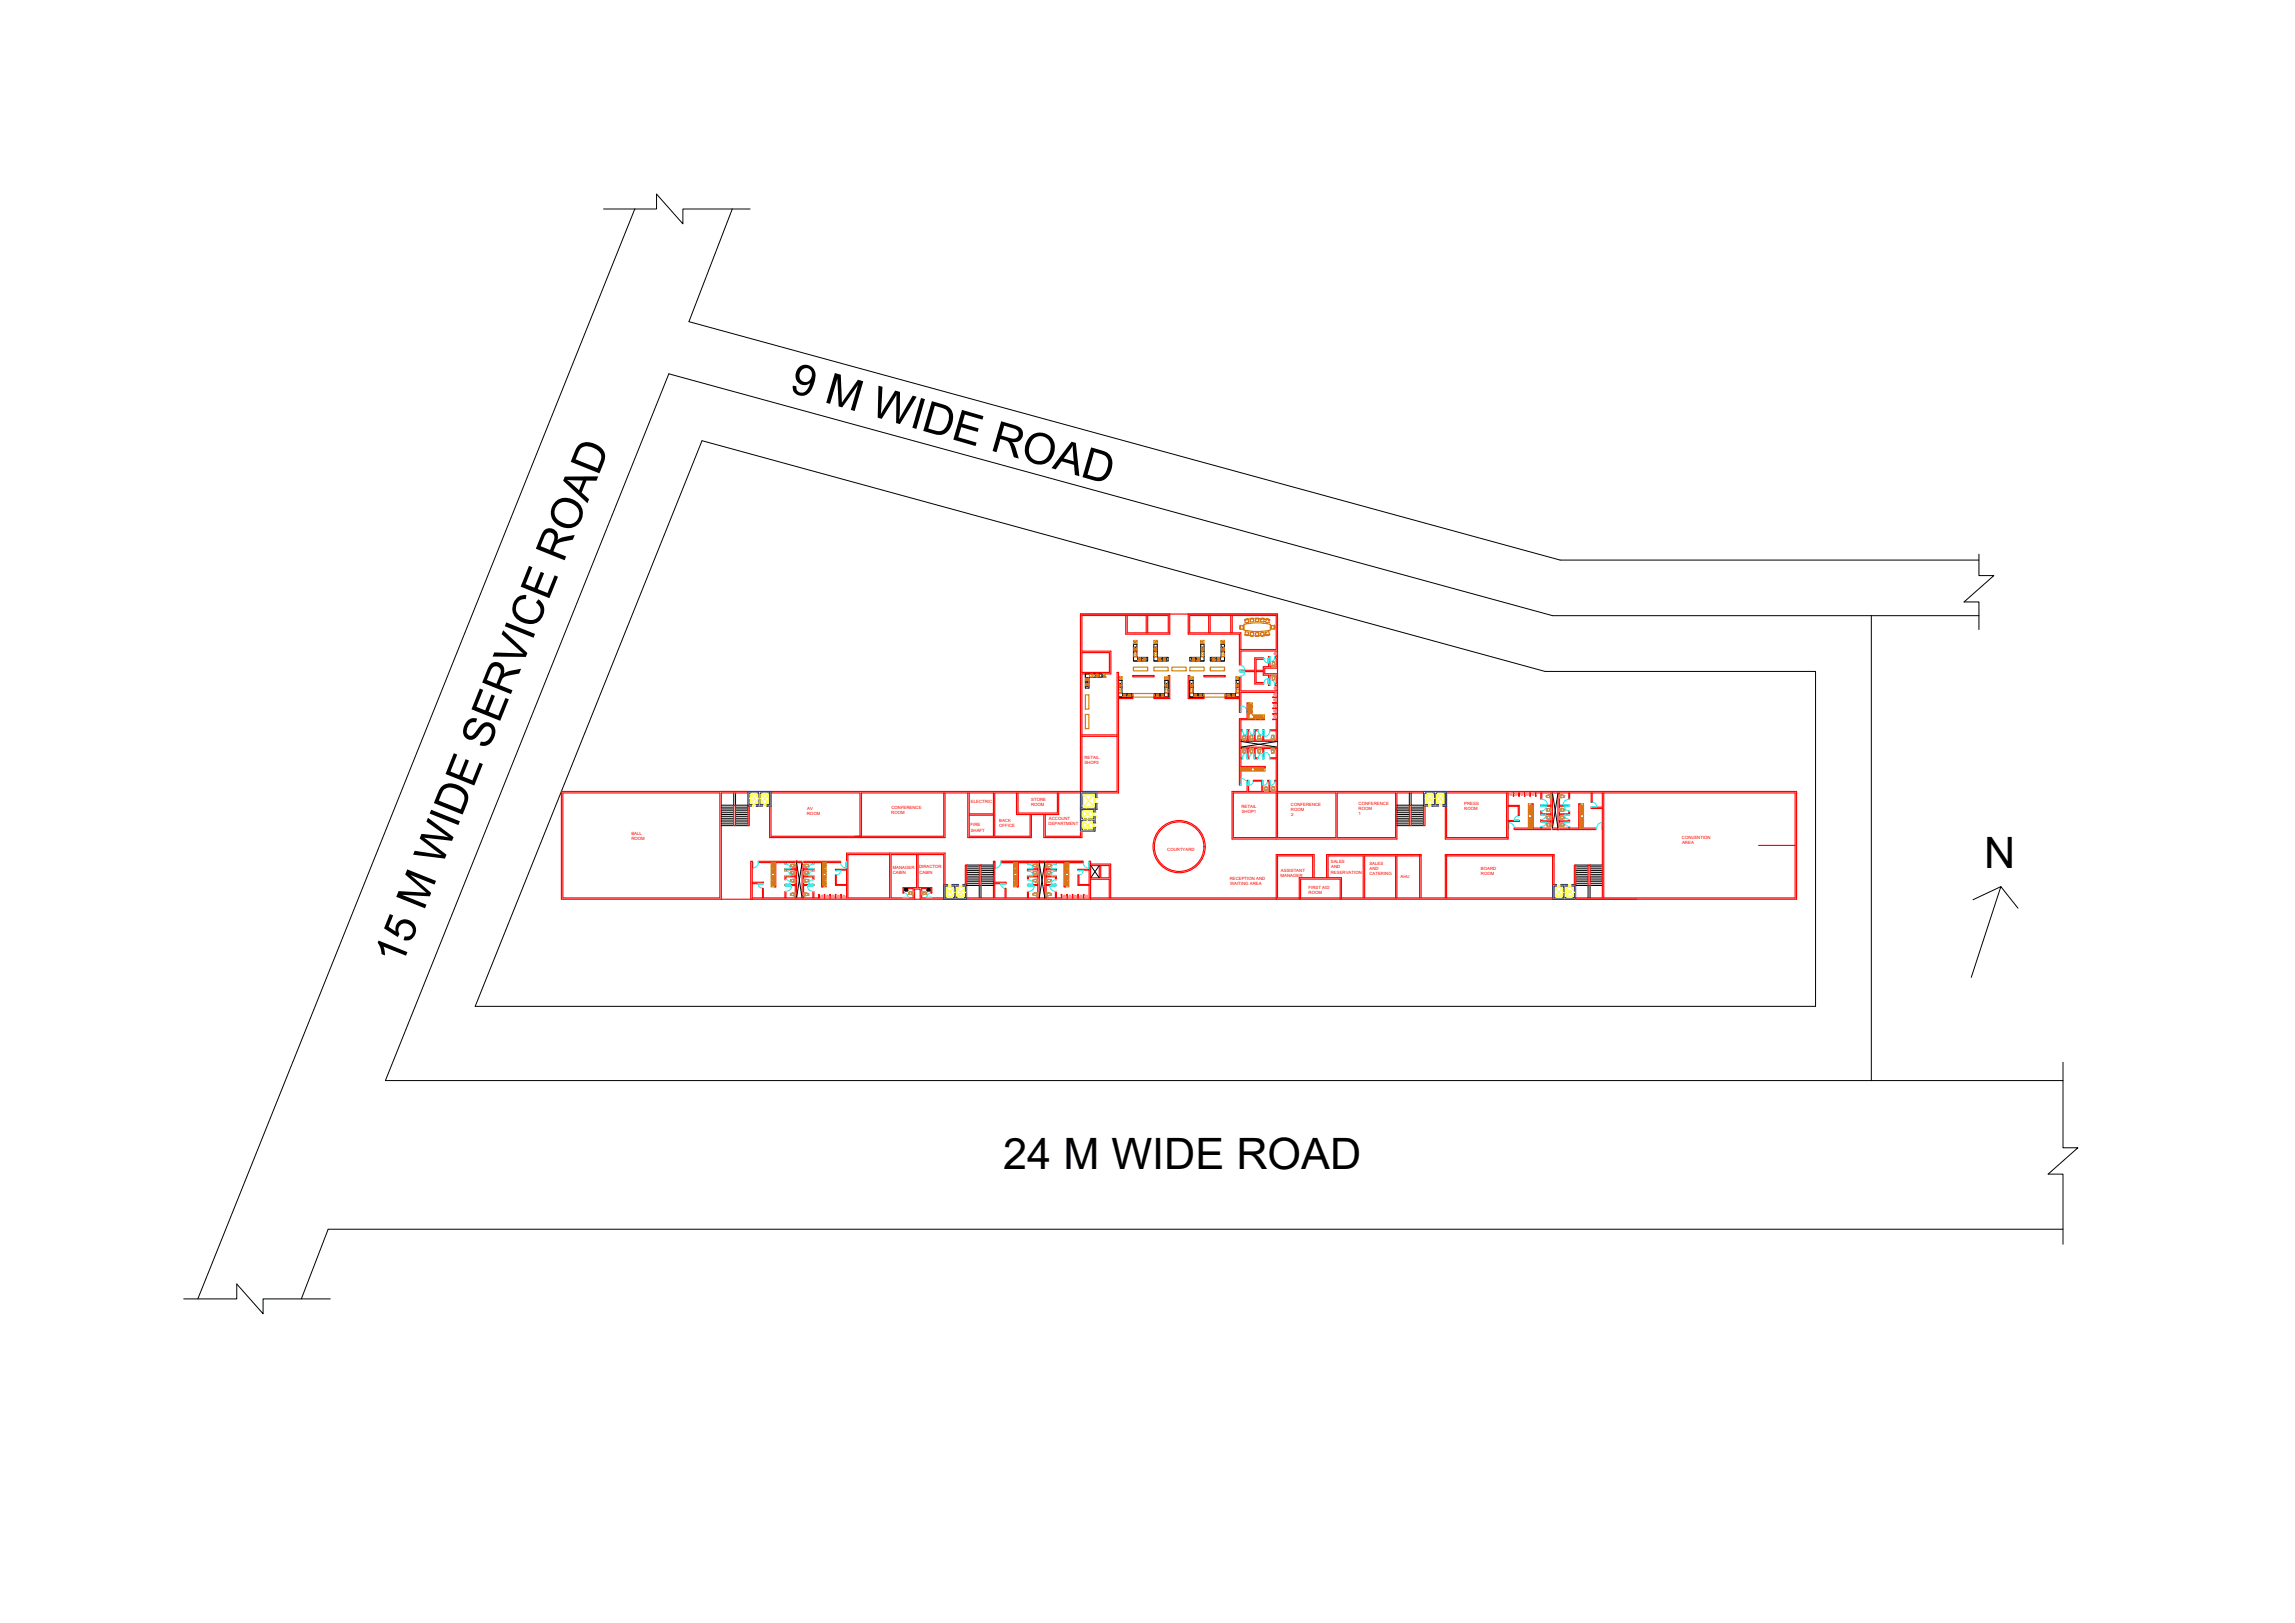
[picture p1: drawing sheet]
<svg xmlns="http://www.w3.org/2000/svg" width="594mm" height="420mm" viewBox="0 0 594 420" stroke-linecap="round" stroke-linejoin="round" font-family="sans-serif">
<defs><g id="words">
<g font-size="11.2">
<text x="204.1" y="101.4" transform="rotate(16 204.1 101.4)">9 M WIDE ROAD</text>
<text x="513.7" y="224.8">N</text>
<text x="103.9" y="250.4" transform="rotate(-68 103.9 250.4)">15 M WIDE SERVICE ROAD</text>
<text x="259.7" y="302.6">24 M WIDE ROAD</text>
</g>
<g font-size="1.1" fill="#f00">
<text x="280.7" y="196.6">RETAIL</text>
<text x="280.7" y="197.9">SHOP2</text>
<text x="208.9" y="209.7">AV</text>
<text x="230.7" y="209.3">CONFERENCE</text>
<text x="251.3" y="207.9">ELECTRIC</text>
<text x="266.9" y="208.7">ROOM</text>
<text x="266.9" y="207.4">STORE</text>
<text x="321.4" y="209.2">RETAIL</text>
<text x="334.2" y="208.5">CONFERENCE</text>
<text x="334.2" y="209.9">ROOM</text>
<text x="351.7" y="208.4">CONFERENCE</text>
<text x="351.7" y="209.8">ROOM</text>
<text x="379" y="208.4">PRESS</text>
<text x="379" y="209.8">ROOM</text>
<text x="208.9" y="211.1">ROOM</text>
<text x="230.7" y="210.7">ROOM</text>
<text x="251.2" y="213.9">FIRE</text>
<text x="251.3" y="215.3">SHAFT</text>
<text x="258.6" y="212.8">BACK</text>
<text x="258.6" y="214.1">OFFICE</text>
<text x="271.4" y="213.6">DEPARTMENT</text>
<text x="271.5" y="212.3">ACCOUNT</text>
<text x="321.4" y="210.5">SHOP1</text>
<text x="334.2" y="211.2">2</text>
<text x="351.6" y="211.1">1</text>
<text x="163.4" y="216.2">BALL</text>
<text x="163.4" y="217.5">ROOM</text>
<text x="302.2" y="220.2">COURTYARD</text>
<text x="435.4" y="217.2">CONVENTION</text>
<text x="435.4" y="218.5">AREA</text>
<text x="231.1" y="224.9">MANAGER</text>
<text x="231.1" y="226.3">CABIN</text>
<text x="237.9" y="224.8">DIRACTOR</text>
<text x="238" y="226.1">CABIN</text>
<text x="318.3" y="227.8">RECEPTION AND</text>
<text x="331.5" y="227.1">MANAGER</text>
<text x="331.6" y="225.8">ASSISTANT</text>
<text x="344.5" y="223.5">SALES</text>
<text x="344.5" y="226.1">RESERVATION</text>
<text x="344.6" y="224.8">AND</text>
<text x="354.5" y="223.9">SALES</text>
<text x="354.5" y="226.6">CATERING</text>
<text x="354.5" y="225.3">AND</text>
<text x="362.6" y="227.2">AHU</text>
<text x="383.4" y="225.2">BOARD</text>
<text x="383.4" y="226.5">ROOM</text>
<text x="318.4" y="229.1">WAITING AREA</text>
<text x="338.7" y="230.1">FIRST AID</text>
<text x="338.7" y="231.5">ROOM</text>
</g>
</g></defs>
<!-- layer: 0 -->
<g fill="none" stroke="#000" stroke-width=".26">
<path d="M156.2 54.1h13.8v-3.9l6.8 7.8v-3.9h17.4M164.3 54.1l-113.1 282.2M189.6 54.1l-11.3 29.2 225.5 61.7h108.5M181.7 114.1l218.3 59.7h70v86.7h-347zM484.4 159.4v120.3M512.3 143.5v5.5h3.8l-7.7 6.8h3.9v7.2M512.3 159.4h-110.4l-228.8-62.6-73.3 182.9h434.2M281 177.7h.9M281 176.7h.9M281 174.5v.8M281 176.4h.9M281 175.5h.9"/>
<path d="M282 174.5v.8h3.3v-.8h-4.3v3.6h.9l.1-2.8M283.5 174.5v.8M284.5 174.5v.8M289.5 179.4h.9v-3.3h-.9v4.4h3.7v-1h-2.6l-.2-.1M289.5 177.9h.9M289.5 176.9h.9M290.6 179.5v1M291.5 179.5v1M291.8 179.5v1M292.8 179.5v1M293.4 170h.9v-3.2h-.9v4.3h3.7v-.9h-2.6l-.2-.2M293.4 171.1h.9"/>
<path d="M293.4 168.5h.9M293.4 167.6h.9M294.5 170.2v.9M295.4 170.2v.9M295.7 170.2v.9M296.7 170.2v.9M298.7 170h.9v-3.2h-.9v4.3h3.7v-.9h-2.7l-.1-.2M298.7 171.1h.9M298.7 168.5h.9M298.7 167.6h.9M299.2 179.5v1M299.7 170.2v.9"/>
<path d="M300.1 179.5v1M300.4 179.5v1M300.7 170.2v.9M301 170.2v.9M301.4 179.5v1M301.5 179.4l-.1 .1h-2.7v1h3.7v-4.4h-.9v3.3h.9M301.5 177.9h.9M301.5 176.9h.9M301.9 170.2v.9M308 179.4h.8v-3.3h-.8v4.4h3.6v-1h-2.6l-.2-.1M308 177.9h.8M308 176.9h.8"/>
<path d="M308.5 170.2v.9M309 179.5v1M309.4 170.2v.9M309.7 170.2v.9M310 179.5v1M310.2 179.5v1M310.7 170.2v.9M310.8 170l-.1 .2h-2.7v.9h3.7v-4.3h-.9v3.2h.9M310.8 171.1h.9M310.8 168.5h.9M310.8 167.6h.9M311.2 179.5v1"/>
<path d="M313.7 170.2v.9M314.7 170.2v.9M315 170.2v.9M316 170.2v.9M316.1 170l-.1 .2h-2.7v.9h3.7v-4.3h-.9v3.2h.9M316.1 171.1h.9M316.1 168.5h.9M316.1 167.6h.9M317.6 179.5v1M318.5 179.5v1M318.8 179.5v1M319.8 179.5v1"/>
<path d="M320 179.4l-.2 .1h-2.7v1h3.7v-4.4h-.8v3.3h.8M320 177.9h.8M320 176.9h.8M289.5 180.5h.9M301.5 180.5h.9M308 180.5h.8M320 180.5h.8M321.2 191.9l9.5 1.5M330.7 191.9l-9.5 1.5M186.7 209h3.2M186.7 209.4h3.2M186.7 209.9h3.2"/>
<path d="M186.7 210.4h3.2M186.7 210.9h3.2M186.7 211.3h3.2M186.7 211.8h3.2M186.7 212.3h3.2M186.7 212.8h3.2M186.7 213.3h3.2M186.7 213.7h3.2M189.9 205.3v3.1h-3.2M190.4 205.3v3.1h3.2M190.4 209h3.2M190.4 209.4h3.2"/>
<path d="M190.4 209.9h3.2M190.4 210.4h3.2M190.4 210.9h3.2M190.4 211.3h3.2M190.4 211.8h3.2M190.4 212.3h3.2M190.4 212.8h3.2M190.4 213.3h3.2M190.4 213.7h3.2M361.6 209h3.2M361.6 209.4h3.2M361.6 209.9h3.2"/>
<path d="M361.6 210.4h3.2M361.6 210.9h3.2M361.6 211.3h3.2M361.6 211.8h3.2M361.6 212.3h3.2M361.6 212.8h3.2M361.6 213.3h3.2M361.6 213.7h3.2M364.8 205.3v3.1h-3.2M365.3 205.3v3.1h3.2M365.3 209h3.2M365.3 209.4h3.2"/>
<path d="M365.3 209.9h3.2M365.3 210.4h3.2M365.3 210.9h3.2M365.3 211.3h3.2M365.3 211.8h3.2M365.3 212.3h3.2M365.3 212.8h3.2M365.3 213.3h3.2M365.3 213.7h3.2M401.9 205.3l1.4 9.1M403.3 205.3l-1.4 9.1M206.2 223.3l1.4 9.2"/>
<path d="M207.6 223.3l-1.4 9.2M234.3 230.5v-.3h.6v.3l-.6 .1M234.3 230.5h.1M234.3 230.7h.6M234.5 230.3h.2M234.6 230.3h.1M234.6 230.2v.2M235 230.5v-.5h-.8v.5l.2 .1M235 230.5l-.1 .1M240 230.5v-.3h.7l-.1 .3M240.1 230.5l.5 .1M240.1 230.7h.5"/>
<path d="M240.1 230.6l-.2-.6h.8l-.1 .6M240.3 230.3h.1M240.4 230.3h.1M240.4 230.2v.2M250.3 229.2h3.2v3.3M250.3 228.8h3.2M250.3 228.3h3.2M250.3 227.8h3.2M250.3 227.3h3.2M250.3 226.8h3.2M250.3 226.4h3.2M250.3 225.8h3.2"/>
<path d="M250.3 225.4h3.2M250.3 224.9h3.2M250.3 224.4h3.2M250.3 223.9h3.2M253.9 228.8h3.3M253.9 228.3h3.3M253.9 227.8h3.3M253.9 227.3h3.3M253.9 226.8h3.3M253.9 226.4h3.3M253.9 225.8h3.3M253.9 225.4h3.3"/>
<path d="M253.9 224.9h3.3M253.9 224.4h3.3M253.9 223.9h3.3M257.2 229.2h-3.3v3.3M269 223.3l1.5 9.2M270.5 223.3l-1.5 9.2M282.3 224.1l2.3 3.1M284.6 224.1l-2.3 3.1M407.9 229.2h3.2v3.3M407.9 228.8h3.2M407.9 228.3h3.2M407.9 227.8h3.2"/>
<path d="M407.9 227.3h3.2M407.9 226.8h3.2M407.9 226.4h3.2M407.9 225.8h3.2M407.9 225.4h3.2M407.9 224.9h3.2M407.9 224.4h3.2M407.9 223.9h3.2M411.6 228.8h3.2M411.6 228.3h3.2M411.6 227.8h3.2M411.6 227.3h3.2"/>
<path d="M411.6 226.8h3.2M411.6 226.4h3.2M411.6 225.8h3.2M411.6 225.4h3.2M411.6 224.9h3.2M411.6 224.4h3.2M411.6 223.9h3.2M414.8 229.2h-3.2v3.3M517.9 229.5l-7.2 3.4M522.4 235.1l-4.5-5.6-7.6 23.5M534 275v22.1h3.9l-7.7 6.9h3.8v18.1M534 318.2h-449.1l-6.9 18.1"/>
<path d="M47.6 336.3h13.7v-3.9l6.8 7.7v-3.8h17.4"/>
</g>
<!-- layer: RCC -->
<g fill="none" stroke="#00f" stroke-width=".3">
<path d="M194.6 208.3h-.6v-3h2.4v3h-.7M194.6 208.7h-1v-3.8h6v3.8h-1M195.7 208.7h1.7M197.4 208.3h-.6v-3h2.4v3h-.6M283.2 213v-.6h-3.1v2.4h3.1v-.6M283.2 210.2v-.6h-3.1v2.4h3.1v-.7M283.5 211.3v1.7M283.6 208v1.2h-3.9v6h3.8v-1M283.6 206.5v-1.2h-3.5v3.9M284 208v1.6h-.5v.6M284 206.5v-1.6h-4.3v4.7M369.5 208.3h-.6v-3h2.4v3h-.6"/>
<path d="M369.5 208.7h-1v-3.8h6v3.8h-1M370.7 208.7h1.6M372.3 208.3h-.6v-3h2.4v3h-.6M245.3 229.4h-.7v3.1h2.4v-3.1h-.6M245.3 229h-1v3.8h6v-3.8h-1.1M246.4 229h1.7M248.1 229.4h-.6v3.1h2.4v-3.1h-.7M402.9 229.4h-.6v3.1h2.4v-3.1h-.6M402.9 229h-1v3.8h6v-3.8h-1M404.1 229h1.7M405.8 229.4h-.7v3.1h2.4v-3.1h-.6"/>
</g>
<!-- layer: LIFT -->
<g fill="none" stroke="#ff0" stroke-width=".26">
<path d="M194 206.7h.1M194 206.6v.2M194.2 205.6h2v2.6h-2zM194.2 205.7h2v2.2M194.2 207.9h.5v.1M194.2 205.7v2.2M194.2 205.7l2 2.2M194.4 205.4h1.6M194.5 205.4v.1M194.6 207.9v.2h1.1l-1.1-.1M194.6 208.7v-.4h1.1v.4M194.6 208.3h1.1"/>
<path d="M194.6 208.7h.1M194.6 205.5h.1M194.7 208.4h.1M194.7 205.3h1v.2h-1zM194.7 208.4l-.1 .3M195.2 208.1h.1M195.2 208.3h.1M195.7 205.5h.1M195.7 208.4h.1M195.7 208.7h.1M195.7 208.4v.3M195.8 207.9l-.1 .1v-.1h.5"/>
<path d="M196.2 205.7l-2 2.2M196.2 206.6v.2M196.2 206.7h.2M196.4 206.6v.2M196.8 206.7h.2M196.8 206.6v.2M197 205.6h2v2.6h-2zM197 205.7h2v2.2M197 207.9h.5v.1M197 205.7v2.2M197 205.7l2 2.2M197.2 205.4h1.6"/>
<path d="M197.4 205.4v.1M197.4 208.3h1.2M197.4 208.7v-.4h1.2v.4M197.4 207.9v.2h1.2l-.1-.2h.5M197.5 208.7h.1M197.5 208.4h.1M197.5 205.5h.1M197.5 205.3h1v.2h-1zM198 208.1h.1M198 208.3h.1M198.5 205.5h.1M198.5 208.4h.1"/>
<path d="M198.5 208.7h.1M198.6 207.9v.1h-1.2M198.6 205.4v.1M199 205.7l-2 2.2M199.1 206.7h.1M199.1 206.6v.2M199.2 206.6v.2M280.1 213.1h.3v1h-.3zM280.1 210.3h.3v1h-.3zM280.1 206.6h.3v1.2h-.3zM280.2 214.1h.1M280.2 213.1h.1"/>
<path d="M280.2 214.2h.1M280.2 206.6v.1M280.2 211.2v.1M280.2 213h.1M280.2 211.4h.1M280.2 210.2h.1M280.2 210.1h.1M280.2 206.5h.1M280.2 207.9h.1M280.2 206.3v1.8M280.2 210v1.5M280.2 212.8v1.6"/>
<path d="M280.3 207.8h.1M280.3 210.2v.1M280.4 212.6h2.5v2h-2.5zM280.4 209.7h2.5v2.1h-2.5zM280.4 205.4h2.9v3.6h-2.9zM280.4 214.6h2.2M280.4 212.6l2.2 2M280.4 211.8h2.2M280.4 209.8l2.2 2M280.5 205.5l2.5 3.5M281.2 205.3v.1M281.2 209v.2"/>
<path d="M281.4 212.6h.1M281.4 212.4h.1M281.4 214.8h.1M281.4 209.7h.1M281.4 209.6h.1M281.4 212h.1M281.5 209.6v.1M281.5 211.8v.2M281.5 212.4v.2M281.5 214.7v.1M282.6 212.6h-2.2v2M282.6 214.2l.2-.1h-.2v.5"/>
<path d="M282.6 212.6v.5h.2l-.2-.1M282.6 209.8h-2.2v2M282.6 209.8v.5h.2l-.2-.1M282.6 212.6l-2.2 2M282.6 209.8l-2.2 2M282.8 211.4l-.2-.1v.5M282.9 213v1.2zM282.9 213.6h.1M282.9 211.3v-1.1v1.1l-.3 .1M282.9 210.8h.1M283 208l.2-.1h-.2v1.1M283 205.5v1l.2-.1"/>
<path d="M283 205.5h-2.5v3.5h2.5M283 205.5l-2.5 3.5M283 206.4h.3l-.1 1.6M283.1 213.6h.1M283.1 210.8h.1M283.2 214.1h.1M283.2 213.1h.1M283.2 211.3h.1M283.2 210.3h.1M283.2 210.2l-.1 1.1M283.2 213l-.1 1.2M283.2 211.2h.1"/>
<path d="M283.2 211.3h.3M283.2 208h.1M283.2 207.2h.1M283.4 207.2h.1M283.5 213.1h.1M283.5 214.1h.1M283.5 210.2h.1M283.5 211.3h.1M283.5 213h-.4v1.2h.4M283.5 210.2h-.4v1.1h.4M283.5 210.2l-.3 .1M283.5 206.4v1.6"/>
<path d="M283.6 207.9h.1M283.6 206.5h.1M283.6 206.5h.4M283.6 207.9v.1M283.6 207.9l.4 .1M284 208h.1M284 206.5h.1M284 206.5l-.6-.1v1.6h.6M368.9 206.7h.1M368.9 206.6v.2M369 206.6v.2M369 205.6h2.1v2.6h-2.1z"/>
<path d="M369.1 205.7h1.9v2.2zM369.3 205.4h1.6M369.5 207.9v.2h1.2l-1.2-.1M369.5 205.4v.1M369.5 208.7h.1M369.5 205.5h.1M369.5 208.3v.4M369.6 208.4h.1M369.6 205.3h1v.2h-1zM369.6 208.4v.3M370.1 208.1h.1M370.1 208.3h.1"/>
<path d="M370.5 205.5h.1M370.6 208.4h.1M370.6 208.4v.3M370.6 208.7h.1M370.7 207.9l-.1 .1v-.1h.4M370.7 208.3h-1.2h1.2v.4M370.7 205.4v.1M371 205.7l-1.9 2.2h.5v.1M371.1 206.7h.2M371.1 206.6v.2M371.3 206.6v.2M371.7 206.7h.1"/>
<path d="M371.7 206.6v.2M371.8 206.6v.2M371.9 205.6h2v2.6h-2zM371.9 205.7h2v2.2zM372.1 205.4h1.6M372.3 207.9v.2h1.2l-1.2-.1M372.3 205.4v.1M372.3 208.7h.1M372.3 205.5h.1M372.3 208.3v.4M372.4 208.4h.1M372.4 205.3h1v.2h-1z"/>
<path d="M372.9 208.1h.1M372.9 208.3h.1M373.4 205.5h.1M373.4 208.4h.1M373.5 208.7h.1M373.5 207.9l-.1 .1v-.1h.5M373.5 208.3h-1.2h1.2v.4M373.5 205.4v.1M373.9 205.7l-2 2.2h.5v.1M374 206.7h.1M374 206.6v.2M374.1 206.6v.2"/>
<path d="M244.6 230.9h.2M244.8 229.5h2.1v2.6h-2.1zM244.9 229.8v2.2h1.9M244.9 229.8h.4v-.1v.1M244.9 229.8l1.9 2.2M245.1 232.2h1.5M245.2 232.2v.1M245.3 229.4h1.2M245.3 229v.4h1.2l-.1-.4M245.3 229h.1M245.3 232.3h.1M245.3 229v.3"/>
<path d="M245.3 229.3h.1M245.3 232.2h1.1v.2h-1.1zM245.9 229.4h.1M245.9 229.6h.1M246.3 232.3h.1M246.4 229.3h.1M246.4 229v.3M246.4 229h.1M246.5 229.7l-.1 .1h.4M246.5 229.6h-1.2h1.2v.2M246.8 229.8v2.2M246.8 229.8l-1.9 2.2"/>
<path d="M247 230.9l-.1 .1M247.5 230.9h.1M247.7 229.5h2v2.6h-2zM247.7 229.8v2.2h2M247.7 229.8h.5v-.1l-.1 .1M247.7 229.8l2 2.2M247.9 232.2h1.6M248.1 232.2v.1M248.1 229h.1M248.1 229v.4h1.2h-1.2M248.1 229.3h.1M248.1 232.3h.1"/>
<path d="M248.2 229.3h.1M248.2 232.2h1v.2h-1zM248.7 229.4h.1M248.7 229.6h.1M249.2 232.3h.1M249.2 229.3h.1M249.2 229v.4M249.2 229h.1M249.3 229.7l-.1 .1h.5M249.3 229.6h-1.2h1.2v.2M249.3 232.2v.1M249.7 229.8v2.2"/>
<path d="M249.7 229.8l-2 2.2M249.9 230.9l-.1 .1M402.3 230.9h.1M402.4 229.5h2.1v2.6h-2.1zM402.5 229.8v2.2h2M402.5 229.8h.5v-.1l-.1 .1M402.5 229.8l2 2.2M402.7 232.2h1.6M402.9 232.2v.1M402.9 229.4h1.2M402.9 229v.4h1.2v-.4M403 229h.1"/>
<path d="M403 232.2h.1M403 229v.3M403 232.2v.1M403 229.3h.1M403 232.2h1v.2h-1zM403.5 229.4h.1M403.5 229.6h.1M404 232.3h.1M404 229.3h.1M404 229h.1M404 229v.3M404.1 229h.1"/>
<path d="M404.1 229.6h-1.2h1.2v.2M404.1 229.7l-.1 .1h.5M404.1 232.2v.1M404.5 229.8v2.2M404.5 229.8l-2 2.2M404.6 230.9h.1M405.1 230.9h.1M405.3 229.5h2.1v2.6h-2.1zM405.3 229.8v2.2h2M405.3 229.8h.5v-.1v.1M405.3 229.8l2 2.2M405.5 232.2h1.6"/>
<path d="M405.7 232.2v.1M405.8 229v.4h1.1v-.4M405.8 229.4h1.1M405.8 229h.1M405.8 229v.3M405.8 232.2v.1M405.8 232.2h.1M405.8 229.3h.1M405.8 232.2h1.1v.2h-1.1zM406.3 229.4h.1M406.3 229.6h.1M406.8 232.3h.1"/>
<path d="M406.8 229.3h.1M406.9 229.3h.1M406.9 229h.1M406.9 229v.3M406.9 229.6h-1.1h1.1v.2M406.9 229.7v.1h.4M406.9 232.2v.1M407.3 229.8v2.2M407.3 229.8l-2 2.2M407.5 230.9l-.1 .1"/>
</g>
<!-- layer: Walls -->
<g fill="none" stroke="#f00" stroke-width=".3">
<path d="M291.8 159.3v4.5h10.6v-4.5h-22.3v9.3h7.5v5.9h-7.5v30.4M296.7 159.3v4.5M297.1 159.3v4.5M302.8 159v5.2h-11.4v-4.9M307.6 159v5.2h13.2v3.9h9.6v-8.8h-22.4v4.5h13.2v4.3M312.9 159.3v4.5M313.3 159.3v4.5M318.6 159.3v4.5M319 159.3v4.5M280.1 169h7.1v5.1h-7.1zM293.2 174.9h5.5v.3h-5.5zM302.4 174.9h.4v5.9h-4.1v-.3h3.7z"/>
<path d="M307.6 174.9h.4v5.6h3.6v.3h-4zM311.6 174.9h5.5v.3h-5.5zM320.8 168.1v4.1h.4v-3.7h9.2v1.5h-.4v.3h.4v2.3h-1.7v-2.6h-.3v2.6h-1.4v.9h-1.9v-2.8h2v-.4h-2.3v3.2h-4v.4h4v3.2h2.3v-.4h-2v-2.8h1.9v.9h1.4v2.6h.3v-2.6h1.7v2.2h-.4v.4h.4v1.5h-9.2v-3.7h-.4v5.3h-3.7v.3h3.7v3.6h.4v-5.2h9.2v9.7h-1.7v.3h1.7v2.4h-3.3v-2.7h-.2v2.7h-2v-2.4h.7v-.3h-.9v2.7h-1.6v-2.4h.3v-.3h-.6v2.7h-1.6v-2.4h.3v-.3h-.3v-2.6h6.1v-.2h-4.1v-4.1h-.4v4.1h-2v17.2M330.7 173h-3.3v1.4h3.3M280.1 190.6h9.1M280.1 190.2h9.1M329.6 181.9h.8h-.8M329.6 180.5h.8M329.6 183.3h.8M329.6 183.4h.8M329.6 180.6h.8M329.6 184.8h.8"/>
<path d="M329.6 186.2h.8M330.7 191.9h-9.5v1.5h9.5M145.7 205.3h40.6v27.2h-40.6zM189.9 208.4h.5v5.3h-.5zM193.6 208.7v5h.4v-5M193.6 204.9h-48.3v27.9h41.4M193.6 205.3h-6.9v27.5M199.6 204.9h80.1v-45.9h51v45.9h37.8M199.6 205.3h23v11.2M244.3 205.3v11.2h-44.7v-7.8M244.6 205.3v11.5h-45.4v-8.1M250.5 205.3v11.5h16.5v-5.9"/>
<path d="M250.9 205.3v11.2h6.3v-11.2h-34.2v11.5M250.9 210.7h6.3M250.9 211h6.3M263.1 205.3v5.6h11v-5.6M263.5 205.3v5.2h10.2v-5.2M270.2 210.9v5.9h9.9v-1.3M270.6 210.9v5.6h9.1v-1M279.7 205.3h-22.2v11.2h9.1v-5.6M284 204.9h5.2v-30.8h.3v6.4h3.7v.3h-3.7v24.5h-5.5M321.2 203.3v-4.6h6.3v-.3h-6.3v-2h.3v-.2h-.3v-2.4h1.6v2.6h.6v-.2h-.3v-2.4h1.6v2.6h.9v-.2h-.7v-2.4h2v2.6h.2v-2.6h3.3v2.4h-1.7v.2h1.7v5.6h-.4v.2h.4v2.7h-1.7v-2.9h-.5v.2h.3v2.7h-1.6v-2.9h-2.4v.2h2.1v2.7h-3.4v-2.9h-.4v2.9h-3.9v12.3h42.7v-11.9h6.9M330.4 205.3v11.5h-11.1v-11.5h26.5v11.5h-15.1v-11.5M346.1 205.3h15.2v11.5h-15.2z"/>
<path d="M364.8 208.4h.5v5.3h-.5zM368.5 208.7v5h.4v-5M374.5 204.9h90.6v27.9h-57.2M374.5 205.3h90.2v27.2h-49.6v-27.2M374.5 208.7v8.1h15.9M390 205.3v11.5M390.4 208.5h2.9v2.6h-.3v-2.4h-2.6M390.4 212.4h2.9v.2h-2.9M390.4 205.3v11.9h-16.3v-8.5M391.8 205.3v.7M393.2 206v-.7v.7M394.7 206v-.7v.7"/>
<path d="M396.1 205.3v.7M396.6 214.4v-6.3h.3v6.3M397.5 205.3v.7M398.9 214.4v-.4h.2v.4M398.9 205.3v1.5h.2v-1.5M401.5 214.4h-9.5v.4h9.5M401.5 205.3v8.4M401.5 212.5h-2.4v-.3h-.2v.6h2.6M401.5 210.7h-2.4v-.7h-.2v.9h2.6M401.5 208.4h-2.6v.3h2.6M401.9 205.3v9.1h1.4v-9.1M401.9 214.8h1.4"/>
<path d="M403.7 214.4h9.5v.4h-9.5M403.7 205.3v8.4M403.7 212.5h2.4v-.3h.2v.6h-2.6M403.7 210.7h2.4v-.7h.2v.9h-2.6M403.7 208.4h2.6v.3h-2.6M406.1 214.4v-.4h.2v.4M406.1 205.3v1.5h.2v-1.5M408.7 214.4v-6.3h.2v6.3M411.9 205.3v2.3h.2v-2.3M414.8 205.3v27.2h-6.9M414.8 209h-2.9v.3h2.9M455.2 218.9h9.5"/>
<path d="M186.7 232.8h8v-9.8h-.4v9.8M194.7 228.4h2.9v.4h-2.9M194.7 232.8h49.6M200.6 223.3v6.3h.2v-6.3M203.2 223.3v.3h.2v-.3M203.2 232.5v-1.7h.2v1.7M205.9 223h-9.6v.3h9.6M205.9 224v8.5M205.9 224.9h-2.7v.6h.2v-.3h2.5M205.9 226.8h-2.7v.9h.2v-.7h2.5M205.9 229h-2.7v.2h2.7M206.2 232.5v-9.2h1.4v9.2"/>
<path d="M206.2 223h1.4M208 223h9.5v.3h-9.5M208 224v8.5M208 224.9h2.7v.6h-.3v-.3h-2.4M208 226.8h2.7v.9h-.3v-.7h-2.4M208 229h2.7v.2h-2.7M210.4 223.3v.3h.3v-.3M210.4 232.5v-1.7h.3v1.7M212 231.6v.9v-.9M212.7 223.3v6.3h.2v-6.3M213.4 231.6v.9v-.9M214.8 231.6v.9"/>
<path d="M216.3 231.6v.9M217.7 231.6v.9M219.1 229h-2.6v-2.4h-.2v2.6h2.8M219.1 225h-2.8v.3h2.8M219.5 221.2h10.8v11.3h-10.8zM236.8 232.8v-2.6h1.4v2.6M237.3 221.2v8.6h-3.5v1.3h.2v-1.1h2.4v2.5h-5.7v-11.3h13.6v7.8M237.6 221.2v8.6h3.6v1.3h-.3v-1.1h-2.3v2.5h5.7M244.6 229v-8.1h-25.5v11.6h-21.5v-2.5h-.2v2.5h-2.7M249.9 229v-5.1h.4v5.1M250.3 232.5h6.9v-9.5h.3v9.5h24.4v-9.5h.4v9.8M250.3 232.8h151.6"/>
<path d="M253.5 223.9h.4v5.3h-.4zM257.5 228.4h2.9v.4h-2.9M259.1 223h21.2v.3h-21.2zM260.2 232.5v-2.5h.2v2.5M263.4 223.3v6.3h.2v-6.3M266 223.3v.3h.2v-.3M266 232.5v-1.7h.2v1.7M268.6 224.9h-2.6v.6h.2v-.3h2.4M268.6 226.8h-2.6v.9h.2v-.7h2.4M268.6 229h-2.6v.2h2.6M268.6 224v8.5M269 232.5v-9.2h1.5v9.2"/>
<path d="M270.8 224.9h2.7v.6h-.3v-.3h-2.4M270.8 226.8h2.7v.9h-.3v-.7h-2.4M270.8 229h2.7v.2h-2.7M270.8 224v8.5M273.2 223.3v.3h.3v-.3M273.2 232.5v-1.7h.3v1.7M274.8 231.6v.9M275.4 223.3v6.3h.3v-6.3M276.2 231.6v.9M276.3 231.6v.9M277.7 231.6v.9v-.9M279 231.6v.9"/>
<path d="M279.1 231.6v.9M280.5 231.6v.9M281.9 229h-2.6v-2.4h-.3v2.6h2.9M281.9 225h-2.9v.3h2.9M282.3 232.5h48.1M282.3 223.7h5.2v8.8M282.3 227.6h4.8v4.9M282.3 224.1h2.3v3.1h-2.3M284.9 224.1h2.2v3.1h-2.2zM336.3 232.8v-5.6h10.9v5.6M336.7 232.8v-5.2h10.2v5.2M339.8 227.2v-5.6h-9.1v10.9h71.2"/>
<path d="M340.2 227.2v-6h-9.8v11.6M343.4 227.2v-6h24.5v11.3M343.8 227.2v-5.6h9.1v10.9M353.3 232.5v-10.9h8v10.9M367.5 221.2v11.3M367.9 221.6h-6.3v10.9M374.1 221.6h28.2M374.5 221.2v11.3M401.9 221.6v7.4M402.3 229v-7.8h-28.2v11.3M407.5 229v-5.1h.4v5.1M411.1 223.9h.5v5.3h-.5z"/>
<circle cx="305.2" cy="219.2" r="6.8"/>
<circle cx="305.2" cy="219.2" r="6.4"/>
</g>
<!-- layer: NOI THAT -->
<g fill="none" stroke="#dda500" stroke-width=".26">
<path d="M281.1 176.7h.7v1h-.7zM281.1 175.5h.7v.9h-.7zM281.2 177.2h.4zM281.3 175.9l.3 .1zM281.3 177.3l.1 .1M281.3 176.8l.1 .1M281.3 176.1h.1M281.3 175.6h.1M281.4 177l-.1 .1M281.4 177.5l-.1 .1M281.4 175.8l-.1 .1M281.4 176.3h-.1"/>
<path d="M281.5 177.5v.1M281.5 177v.1M281.5 176.3h.1M281.5 175.8v.1M281.5 177.3v.1M281.5 176.8v.1M281.5 176.1h.1M281.5 175.6h.1M282.1 174.5h.9v.7h-.9zM282.6 174.9h.1M283.5 174.5h1v.7h-1zM283.6 174.8h.1"/>
<path d="M283.7 174.9l-.1 .1M283.8 174.9l.1 .1M283.9 174.8h-.1M284 174.7v.3zM284.1 174.8h.1M284.2 174.9l-.1 .1M284.3 174.9l.1 .1M284.4 174.8h-.1M285.3 174.5v.9h.9v-.9M285.3 174.5l.9 .8h-.9l.9-.8M285.3 174.5h.9M289.5 175.2h1v.9h-1"/>
<path d="M289.5 175.2l.9 .9v-.9l-.9 .9M289.5 175.2v.9M289.6 178.4h.7v.9h-.7zM289.6 177h.7v.9h-.7zM289.8 177.4l.3 .1zM289.8 177.5l.1 .1M289.8 177l.1 .1M289.9 177.7l-.1 .1M289.9 177.2l-.1 .1M290 178.9h.1M290 177.7l.1 .1M290 177.2l.1 .1"/>
<path d="M290.1 177.5l-.1 .1M290.1 177l-.1 .1M290.6 179.7h.9v.6h-.9zM290.7 179.9h.1M290.9 179.9h.1M291 179.8l.1 .4zM291.2 179.9h.1M291.4 179.9h.1M291.8 179.7h1v.6h-1zM291.9 179.9h.1M292.2 179.9h-.1M292.3 179.8v.4z"/>
<path d="M292.4 179.9h.1M292.7 179.9h-.1M293.4 165.8h1l-.1 .9M293.4 165.8l.9 1v-1l-.9 1M293.4 166.8h.9M293.4 165.8v1M293.5 169h.7v.9h-.7zM293.5 167.6h.7v.9h-.7zM293.7 168l.3 .1zM293.7 168.1l.1 .1M293.7 167.7h.1M293.8 167.9h-.1"/>
<path d="M293.8 168.3l-.1 .1M293.8 169.5h.1M293.9 168.3v.1M293.9 167.9h.1M293.9 168.1v.1M293.9 167.7h.1M294.5 170.3h.9v.6h-.9zM294.5 170.5l.1 .1M294.6 170.7h-.1M294.8 170.7h.1M294.8 170.5v.1M294.9 170.5l.1 .3z"/>
<path d="M295 170.5l.1 .1M295.1 170.7h-.1M295.2 170.7h.1M295.3 170.5l-.1 .1M295.7 170.3h.9v.6h-.9zM295.8 170.5l.1 .1M295.9 170.7h-.1M296 170.7h.1M296.1 170.5l-.1 .1M296.2 170.5l-.1 .3 .1-.1M296.2 170.5v.2M296.3 170.5l.1 .1"/>
<path d="M296.4 170.7h-.1M296.5 170.7h.1M296.5 170.5v.1M298.7 165.8h1l-.1 .9M298.7 165.8l.9 1v-1l-.9 1M298.7 165.8v1M298.7 166.8h.9M298.8 169h.7v.9h-.7zM298.8 167.6h.7v.9h-.7zM298.9 168h.4zM299 168.1l.1 .1M299 167.7h.1"/>
<path d="M299.1 167.9h-.1M299.1 168.3l-.1 .1M299.1 169.5h.1M299.2 179.7h.9v.6h-.9zM299.2 168.3v.1M299.2 167.9h.1M299.2 168.1v.1M299.2 167.7h.1M299.3 179.9h.1M299.5 179.9h.1M299.6 179.8l.1 .4zM299.7 170.3h1v.6h-1z"/>
<path d="M299.7 179.9h.1M299.8 170.5l.1 .1M299.9 170.7h-.1M300 179.9h.1M300 170.7h.1M300.1 170.5l-.1 .1M300.2 170.5l.1 .3zM300.3 170.5l.1 .1M300.4 170.7h-.1M300.4 179.7h1v.6h-1zM300.5 170.7h.1M300.5 179.9h.1"/>
<path d="M300.6 170.5l-.1 .1M300.8 179.9h-.1M300.8 179.8l.1 .4zM301 170.3h.9v.6h-.9zM301 179.9h.1M301.1 170.5v.1M301.1 170.7h.1M301.3 170.7h.1M301.3 179.9h-.1M301.4 170.5l-.1 .1M301.4 170.5l.1 .3-.1-.1M301.4 170.5v.2"/>
<path d="M301.6 170.5l.1 .1M301.7 178.4h.6v.9h-.6zM301.7 170.7h-.1M301.7 177h.6v.9h-.6zM301.8 170.7h.1M301.8 177.4l.4 .1zM301.8 170.5v.1M301.9 177.5v.1M301.9 177v.1M301.9 177.7v.1M301.9 177.2v.1M302 178.9h.1"/>
<path d="M302 177.2l.1 .1M302 177.7l.1 .1M302.1 177l-.1 .1M302.1 177.5l-.1 .1M302.4 175.2h-1v.9h1M302.4 175.2l-.9 .9v-.9l.9 .9M302.4 175.2v.9M308 175.2h.9v.9h-.9M308 175.2l.8 .9v-.9l-.8 .9M308 175.2v.9M308.1 178.4h.6v.9h-.6zM308.1 177h.6v.9h-.6z"/>
<path d="M308.3 177.4l.3 .1zM308.3 177v.1M308.3 177.5v.1M308.3 177.2v.1M308.3 177.7v.1M308.4 178.9h.1M308.5 170.3h.9v.6h-.9zM308.5 177.7v.1M308.5 177.2v.1M308.5 177.5v.1M308.5 177v.1M308.6 170.5v.1"/>
<path d="M308.6 170.7h.1M308.8 170.7h.1M308.8 170.5v.1M308.9 170.5l.1 .3zM309 170.5l.1 .1M309 179.7h1v.6h-1zM309.1 170.7h-.1M309.1 179.9h.1M309.2 170.7h.1M309.3 170.5l-.1 .1M309.4 179.9h-.1M309.4 179.8l.1 .4z"/>
<path d="M309.6 179.9h.1M309.7 170.3h.9v.6h-.9zM309.8 170.5l.1 .1M309.9 170.7h-.1M309.9 179.9h-.1M310 170.7h.1M310.1 170.5l-.1 .1M310.1 170.5l.1 .3zM310.3 170.5l.1 .1M310.3 179.7h.9v.6h-.9zM310.4 170.7h-.1M310.4 179.9h.1"/>
<path d="M310.5 170.7h.1M310.5 170.5v.1M310.6 179.9h-.1M310.8 179.9v.2M310.8 166.8h.9M310.8 179.9h.1M310.9 167.6h.7v.9h-.7zM311 169h.6v.9h-.6zM311.1 168l.3 .1zM311.1 179.9h.1M311.1 168.1l.1 .1M311.1 167.7h.1"/>
<path d="M311.2 168.3l-.1 .1M311.2 167.9h-.1M311.3 169.5h.1M311.3 168.3l.1 .1M311.3 167.9h.1M311.4 168.1l-.1 .1M311.4 167.7h-.1M311.7 165.8h-.9v.9M311.7 165.8l-.9 1v-1l.9 1M311.7 165.8v1M313.8 170.3h.9v.6h-.9zM313.8 170.5l.1 .1"/>
<path d="M313.9 170.7h-.1M314.1 170.7h.1M314.1 170.5v.1M314.2 170.5l.1 .3zM314.3 170.5l.1 .1M314.4 170.7h-.1M314.5 170.7h.1M314.6 170.5l-.1 .1M315 170.3h.9v.6h-.9zM315.1 170.5l.1 .1M315.2 170.7h-.1M315.3 170.7h.1"/>
<path d="M315.4 170.5l-.1 .1M315.4 170.5l.1 .3zM315.6 170.5v.1M315.6 170.7h.1M315.8 170.7h.1M315.8 170.5v.1M316.1 166.8h.9M316.2 167.6h.7v.9h-.7zM316.3 169h.6v.9h-.6zM316.4 168l.3 .1zM316.4 168.1l.1 .1M316.4 167.7h.1"/>
<path d="M316.5 168.3l-.1 .1M316.5 167.9h-.1M316.6 169.5h.1M316.6 167.9h.1M316.6 168.3l.1 .1M316.7 168.1l-.1 .1M316.7 167.7h-.1M317 165.8h-1l.1 .9M317 165.8l-.9 1v-1l.9 1M317 165.8v1M317.6 179.7h.9v.6h-.9zM317.7 179.9h.1"/>
<path d="M318 179.9h-.1M318 179.8l.1 .4zM318.2 179.9h.1M318.5 179.9h-.1M318.9 179.7h.9v.6h-.9zM319 179.9h.1M319.2 179.9h-.1M319.3 179.9l.1-.1-.1 .3M319.3 179.9v.2M319.4 179.9h.1M319.7 179.9h-.1M320.1 178.4h.6v.9h-.6z"/>
<path d="M320.1 177h.6v.9h-.6zM320.2 177.4l.4 .1zM320.3 177.5l.1 .1M320.3 177l.1 .1M320.4 177.7l-.1 .1M320.4 177.2l-.1 .1M320.4 178.9h.1M320.5 177.2v.1M320.5 177.7v.1M320.5 177v.1M320.5 177.5v.1M320.8 175.2h-.9v.9h.9"/>
<path d="M320.8 175.2l-.8 .9v-.9l.8 .9M320.8 175.2v.9M290.8 180l-.1 .1M290.9 180v.1M291.2 180v.1M291.4 180v.1M292 180l-.1 .1M292.1 180l.1 .1M292.5 180l-.1 .1M292.6 180l.1 .1M299.4 180l-.1 .1M299.5 180v.1"/>
<path d="M299.8 180l-.1 .1M300 180v.1M300.6 180l-.1 .1M300.7 180l.1 .1M301.1 180l-.1 .1M301.2 180l.1 .1M309.2 180l-.1 .1M309.3 180l.1 .1M309.7 180l-.1 .1M309.8 180l.1 .1M310.4 180v.1M310.5 180l.1 .1"/>
<path d="M310.9 180l-.1 .1M311.1 180v.1M317.8 180l-.1 .1M317.9 180l.1 .1M318.2 180v.1M318.4 180l.1 .1M319 180v.1M319.1 180l.1 .1M319.5 180l-.1 .1M319.6 180l.1 .1"/>
<circle cx="281.4" cy="177.4" r=".15"/>
<circle cx="281.4" cy="176.2" r=".15"/>
<circle cx="281.4" cy="175.7" r=".15"/>
<circle cx="281.4" cy="176.9" r=".15"/>
<circle cx="283.8" cy="174.9" r=".15"/>
<circle cx="284.3" cy="174.9" r=".15"/>
<circle cx="290" cy="177.1" r=".15"/>
<circle cx="290" cy="177.6" r=".15"/>
<circle cx="290.8" cy="180" r=".15"/>
<circle cx="291.3" cy="180" r=".15"/>
<circle cx="292.1" cy="180" r=".15"/>
<circle cx="292.6" cy="180" r=".15"/>
<circle cx="293.8" cy="167.8" r=".15"/>
<circle cx="293.8" cy="168.3" r=".15"/>
<circle cx="294.7" cy="170.6" r=".15"/>
<circle cx="295.2" cy="170.6" r=".15"/>
<circle cx="296" cy="170.6" r=".15"/>
<circle cx="296.4" cy="170.6" r=".15"/>
<circle cx="299.1" cy="168.3" r=".15"/>
<circle cx="299.1" cy="167.8" r=".15"/>
<circle cx="299.4" cy="180" r=".15"/>
<circle cx="299.9" cy="180" r=".15"/>
<circle cx="300" cy="170.6" r=".15"/>
<circle cx="300.5" cy="170.6" r=".15"/>
<circle cx="300.7" cy="180" r=".15"/>
<circle cx="301.2" cy="180" r=".15"/>
<circle cx="301.3" cy="170.6" r=".15"/>
<circle cx="301.7" cy="170.6" r=".15"/>
<circle cx="302" cy="177.1" r=".15"/>
<circle cx="302" cy="177.6" r=".15"/>
<circle cx="308.4" cy="177.6" r=".15"/>
<circle cx="308.4" cy="177.1" r=".15"/>
<circle cx="308.7" cy="170.6" r=".15"/>
<circle cx="309.2" cy="170.6" r=".15"/>
<circle cx="309.3" cy="180" r=".15"/>
<circle cx="309.8" cy="180" r=".15"/>
<circle cx="310" cy="170.6" r=".15"/>
<circle cx="310.4" cy="170.6" r=".15"/>
<circle cx="310.5" cy="180" r=".15"/>
<circle cx="311" cy="180" r=".15"/>
<circle cx="311.3" cy="168.3" r=".15"/>
<circle cx="311.3" cy="167.8" r=".15"/>
<circle cx="314" cy="170.6" r=".15"/>
<circle cx="314.5" cy="170.6" r=".15"/>
<circle cx="315.3" cy="170.6" r=".15"/>
<circle cx="315.7" cy="170.6" r=".15"/>
<circle cx="316.6" cy="167.8" r=".15"/>
<circle cx="316.6" cy="168.3" r=".15"/>
<circle cx="317.8" cy="180" r=".15"/>
<circle cx="318.4" cy="180" r=".15"/>
<circle cx="319.1" cy="180" r=".15"/>
<circle cx="319.6" cy="180" r=".15"/>
<circle cx="320.4" cy="177.1" r=".15"/>
<circle cx="320.4" cy="177.6" r=".15"/>
</g>
<!-- layer: furniture -->
<g fill="none" stroke="#dd6e00" stroke-width=".3">
<path d="M281 179.9h.9v3.7h-.9zM293.2 179.5h5.5v1h-5.5zM293.4 172.7h3.7v1h-3.7zM298.7 172.7h3.7v1h-3.7zM303.3 172.7h3.7v1h-3.7zM308 172.7h3.7v1h-3.7zM311.6 179.5h5.5v1h-5.5zM313.3 172.7h3.7v1h-3.7zM321 162.6h.1M321 162.3h.1M321 161.9l.1 .1M321 161.9l-.1 .5 .1 .5"/>
<path d="M321.1 162.8l-.1 .1M321.1 162h.6l.1 .3-.1 .5h-.6M321.1 162v.9M321.2 162l-.1 .5 .1 .3M322 163.1a15.6 15.6 0 0 0 6.8 0M322 163.2v-1.6a15.6 15.6 0 0 1 6.8 0v1.6M322.4 161.1v.1M322.4 160.5l-.1 .6M322.4 163.6v.6l.7 .1M322.4 163.6l.8 .1M322.5 160.4h.1M322.6 164.4h-.1"/>
<path d="M322.8 160.3v.1M322.8 164.4v.1M323.1 160.5l.1 .5M323.1 160.4l-.7 .1M323.1 164.4l.1 .1M323.2 164.4l-1-.1 .5 .2h.5M323.2 160.4l-1 .1a.65 .65 0 0 1 1-.1h-.1M323.2 163.7v.1M323.2 161.1l-.8 .1M323.2 161h.1M323.2 163.8l-.1 .5M323.5 164.5l.5 .2 .6-.1"/>
<path d="M323.6 164.5l.9 .1M323.7 160.4v.5h.8M323.7 164.4l.7 .1M323.7 164.4h.1M323.7 160.3v.1M323.9 160.2h.1M323.9 164.5v.1M324.2 160.2h.1M324.2 164.5v.1M324.4 160.2l-.7 .1M324.4 160.3h.1M324.5 160.4l.1 .5"/>
<path d="M324.5 160.1l-.9 .1M324.6 160.1l-.6-.1-.5 .2M324.6 160.8l-.1 .1M324.6 163.9l-.9-.1v.6M324.6 164l-.2 .5M324.9 160.1l.5-.1 .6 .2h-1M325 164v.5M325 160.1l.8 .1 .1 .6-.9 .1M325 164.5l1 .1-.6 .2-.5-.2M325 163.8l.9 .1M325 160.3l.1 .6M325.1 164.5h.1"/>
<path d="M325.1 163.9h-.1M325.1 160.2v.1M325.3 160.1v.1M325.3 164.6v.1M325.5 164.6l.1 .1M325.6 160.1l-.1 .1M325.9 164l-.1 .5-.8 .1M326.3 164l.1 .5M326.3 160.8l.9 .2M326.3 160.1l.6-.1 .4 .2M326.3 160.1l1 .1M326.4 160.4l-.1 .5"/>
<path d="M326.4 164.4l.1 .1M326.5 160.3h-.1M326.5 160.2l.7 .1M326.7 160.2h.1M326.7 164.5v.1M326.9 160.2h.1M326.9 164.5v.1M327.1 160.3l.1 .1M327.2 163.8l-.9 .1M327.2 163.8l-.1 .6M327.2 160.4v.5M327.2 164.4l-.7 .1"/>
<path d="M327.3 164.5l-1 .1M327.3 164.5l-.4 .2-.6-.1M327.6 163.8l.2 .5M327.6 161h.1M327.7 161.1l.7 .1M327.7 160.3l.5-.1 .5 .3-1-.1M327.7 163.7l-.1 .1M327.7 160.3v.1M327.7 164.4l1-.1-.5 .2h-.5M327.7 164.4v.1M327.8 160.5l-.2 .5M327.8 160.4l.7 .1"/>
<path d="M328 160.3v.1M328 164.4v.1M328.3 164.4h.1M328.3 160.4h.1M328.4 163.6l-.7 .1M328.5 163.6h.1M328.5 163.7v.5l-.7 .1M328.5 160.5v.6M329.1 162v.8M329.2 162.8h.1M329.2 161.9l.6 .1M329.2 161.9v.1"/>
<path d="M329.8 162.7l-.6 .2M329.8 161.9v.9M329.8 162v.7M329.8 162.3h.1M329.8 162.5h.1M329.9 161.9l.2 .5-.3 .4M329.9 161.9h-.1M281 185h.9v3.6h-.9zM321.2 198.8h6.3M321.2 198.7h6.3v.9h-6.3zM321.5 198.9h.1M321.6 198.7l-.1 .2"/>
<path d="M321.6 198.8l.1 .6M321.6 198.8v.6M321.6 199.4h.1M321.6 198.8l.5-.1 .5 .1M321.7 199.4h.8M321.7 199v.3M321.7 199.3h.7M321.7 199h.7M321.8 199h.1M322.1 199h.1M322.4 199h.1M322.4 199.3h.1"/>
<path d="M322.4 199v.3M322.5 198.7v.7M322.6 198.8l-.1 .6M322.9 198.9h.1M322.9 198.8l.1 .6M323 198.8l.5-.1 .4 .1M323 198.7l-.1 .2M323 199.4h.9M323.1 199.3h.7M323.1 199h.1M323.2 182h.9v3.1h3.2v1h-4.1zM323.3 182v4h4"/>
<path d="M323.4 182.4h-.2v.9h.8M323.4 182.4a.67 .67 0 0 0 .2 .9l.4-.1M323.4 183.7l-.2 .1v.9l.2 .1M323.4 183.7v.1M323.4 184.7v.1M323.4 182.4h.5l.1 .5M323.4 182.3l.6 .1M323.4 183.7l.5 .1v.9M323.4 183.7l.5 .1M323.4 183.8a.51 .51 0 0 0-.1 .6 .51 .51 0 0 0 .6 .2M323.5 199h.1M323.5 182.9h.1"/>
<path d="M323.5 184.2h.1M323.5 182.5v.7M323.5 183.9v.7M323.5 182.5h.1M323.5 183.2h.1M323.5 184.6h.1M323.5 183.9h.1M323.5 182.5h.3M323.5 183.9h.3M323.8 199h.1M323.8 199v.3M323.8 199l-.6-.1-.1 .4"/>
<path d="M323.8 199.3h.1M323.9 182.5a.49 .49 0 0 1-.4 .8M323.9 183.9a.47 .47 0 0 1-.4 .7M323.9 198.7l.1 .2M323.9 199.4h.1M323.9 198.9h.1M323.9 184.7h-.5M324 183.8h.1M324 198.8l-.1 .6M324 182.8l-.1 .4M324 182.4v.5M324 183.8v.9"/>
<path d="M324 184.6v.1M324 182.8v.5M324.5 185.8l.5 .2 .5-.2M324.6 185.3h.4h-.4M324.6 185.3h.1M324.6 185.3v.7M324.6 185.7l.4 .1M324.7 198.9l.1 .4M324.7 185.7h.1M324.7 198.8l.1 .6M324.7 198.7v.2M324.8 199.3v.1"/>
<path d="M324.8 199.4h.8M324.9 199h.1M324.9 199v.3M324.9 199.3h.6M324.9 199l.5-.1 .1 .4M325 185.3l-.3 .1-.1 .3M325 185.8h.1M325 185.3l.4 .1v.3l-.4 .1M325.2 199h.1M325.2 198.7l-.5 .1M325.2 198.7l.5 .1M325.3 185.7h.1"/>
<path d="M325.4 185.3h.1M325.5 185.3h-.5h.4M325.5 185.3v.5M325.5 185.8h.1M325.5 199h.1M325.5 185.8v.2M325.6 199.3h-.1M325.7 198.7a.48 .48 0 0 1 0 .6 .48 .48 0 0 1-.7 .1h-.2M325.7 198.8l-.1 .6M325.9 185.8l.5 .2 .5-.2M325.9 185.3v.7M326 185.7a.49 .49 0 0 1 .7-.3v.3"/>
<path d="M326 185.3l-.1 .5M326 185.7h.1M326 185.7h.7M326.1 198.7v.2M326.1 198.8v.6M326.1 198.8v.5M326.1 198.8l.5-.1 .5 .1M326.1 199.3l.1 .1M326.1 199.4h.1M326.2 199.4h.4M326.2 199v.3M326.2 199.3h.7"/>
<path d="M326.2 199l.6-.1 .1 .4M326.2 199h.1M326.4 185.8h.1M326.4 185.3h.4M326.4 185.3h-.4M326.4 185.3h-.5M326.5 199h.1M326.7 185.7h.1M326.8 185.3h.1M326.8 185.3l.1 .5M326.8 185.8h.1M326.9 199h.1"/>
<path d="M326.9 185.8l-.1 .2M326.9 199.3h.1M327 199.4h-.4M327 198.7l.1 .2M327.1 199.3l-.1 .1M327.1 198.8l-.1 .5M327.1 198.8l-.1 .6M395.6 208.1h1v6.3h-1zM395.8 209l.1 .5M395.8 210.4l.1 .4M395.8 212.1l.1 .5M395.8 213.5l.1 .5h.5l-.6-.1"/>
<path d="M395.8 212.5l.6 .1M395.8 209.5h.1M395.8 210.8l.1 .1M395.9 211.7l-.1 .4M395.9 213.1l-.1 .4M395.9 209v.4M395.9 210.4v.4M395.9 212.1v.4M395.9 213.5v.4M395.9 209l.1 .4h.2M395.9 210.4v.3l.3 .1M395.9 212.2l.1 .3h.2"/>
<path d="M395.9 213.5v.3l.3 .1M395.9 208.5l-.1 .1M395.9 209.9l-.1 .5M395.9 213l-.1 .1M395.9 208.6l-.1 .4M395.9 209.9l-.1 .1M395.9 213.1h-.1M395.9 208.6v.4M395.9 210v.4M395.9 209.5h.5M395.9 208.5h.5zM395.9 210.8l.5 .1"/>
<path d="M395.9 209.9h.5zM396 210.1h.2M396 211.8h.2M396 208.7l-.1 .3M396 210l-.1 .4M396 211.8l-.1 .3M396.2 213.1l-.2 .1-.1 .3M396.2 208.7h-.2M396.3 209h.1M396.3 208.7h.1M396.3 209.4h.1M396.3 210.7h.1"/>
<path d="M396.3 210.4h.1M396.3 210.1h.1M396.3 212.2h.1M396.3 211.8h.1M396.3 212.5h.1M396.3 213.9h.1M396.3 213.5h.1M396.3 213.2h.1M396.3 208.7v.7M396.3 210v.7M396.3 211.8v.7M396.3 213.2v.7"/>
<path d="M396.4 209.9h.2v1h-.2l.2-.5zM396.4 213l.2 .1v.9h-.2M396.4 209.9h.1M396.4 212.6v.1M396.4 214h.1M396.4 208.5l.2 .1v.9l-.2 .1 .2-.6zM396.4 212.6l.2-.5-.2-.5 .2 .1v.9l-.2 .1M396.4 213l.2 .5-.2 .5M396.4 211.6l-.6 .1M396.4 211.7h-.5v.4M396.4 213l-.5 .1v.4M396.4 213h-.5"/>
<path d="M396.5 208.1v6.3M408.9 208.1h1v6.3h-1zM409 208.6h.6M409 213.1h.6l.1 .4M409 209.5h.1M409 212.6l.1 .1M409 214h.1M409 208.1v6.3M409.1 211.6l.5 .1 .1 .4M409.1 209.9h.1M409.1 212.6v.1M409.1 214h.1"/>
<path d="M409.1 209.9h-.1M409.1 211.6l-.1 .1M409.1 209.5h.6zM409.1 210.9l.6-.1-.7 .1M409.1 209.9h.5M409.1 212.6h.6zM409.1 211.6l.6 .1M409.1 213h.6M409.2 208.5l-.2 .5 .2 .5M409.2 209.9l-.2 .5 .2 .5M409.2 211.7l-.2 .4 .2 .5M409.2 213l-.2 .5 .2 .5"/>
<path d="M409.3 208.7v.7M409.3 210v.7M409.3 211.8v.7M409.3 213.2v.7M409.3 209h.1M409.3 208.7h.1M409.3 209.4h.1M409.3 210.7h.1M409.3 210.4h.1M409.3 210.1h.1M409.3 212.2h.1M409.3 211.8h.1"/>
<path d="M409.3 212.5h.1M409.3 213.9h.1M409.3 213.5h.1M409.3 213.2h.1M409.3 213.1l.3 .1 .1 .3M409.3 208.7h.3M409.3 210.1h.3M409.3 211.8h.3M409.6 208.7l.1 .3M409.6 210l.1 .4M409.6 211.8l.1 .3M409.6 213.9l-.5 .1"/>
<path d="M409.7 214h-.6M409.7 208.6v.4M409.7 210v.4M409.7 209.9v.1M409.7 213.1h.1M409.7 208.5v.5M409.7 209.9h.1M409.7 209l-.1 .4h-.3M409.7 210.4v.3l-.4 .1M409.7 212.2l-.1 .3h-.3M409.7 213.5l-.1 .4h-.3M409.7 209v.4"/>
<path d="M409.7 210.4v.4M409.7 212.1v.4M409.7 213.5v.4M409.7 213.1v.4M409.7 209.5h.1M409.7 210.8v.1M409.7 213.9v.1M409.7 211.7v.4M409.7 209v.5M199.6 223.3h1v6.3h-1zM199.8 228.2v.9M199.8 225.1v.8"/>
<path d="M199.8 223.7v.9M199.8 227.7h.1M199.8 225.9l.6 .1M199.8 224.6l.6 .1M199.8 227.7l.1 .1M199.9 225.1v.8M199.9 223.7v.9M199.9 227.7l.5 .1M199.9 225.5v.4h.3M199.9 229.1h.5M199.9 226.8l.5-.1zM199.9 225.1l.5-.1z"/>
<path d="M199.9 224.6h.5M199.9 226.8l-.1 .9M199.9 226.8v.9M199.9 225l-.1 .1M200 229h.2M200 228.3h.2M200 226.9h.2M200 223.8h.2M200 228.3v.7M200 226.9h-.1a.46 .46 0 0 0 .3 .8M200 223.8h-.1a.46 .46 0 0 0 .3 .7M200.2 229h.1"/>
<path d="M200.2 228.3h.1M200.2 226.9h.1M200.2 227.6h.1M200.2 225.8h.1M200.2 225.2h.1M200.2 225.2l-.3-.1v.4M200.2 223.9h.1M200.2 224.5h.1M200.3 228.6h.1M200.3 227.3h.1M200.3 225.6h.1M200.3 224.2h.1"/>
<path d="M200.3 228.3v.7M200.3 226.9v.7M200.3 225.2v.7M200.3 223.8v.7M200.4 228.1a.45 .45 0 0 0-.6 .2 .45 .45 0 0 0 0 .6l.1 .2 .5 .1M200.4 223.6l-.6 .1M200.4 223.6v.1M200.4 225h.1M200.4 226v.1M200.4 225l.2 .1M200.4 223.6l.2 .1M200.4 225l.2 .5-.2 .5"/>
<path d="M200.4 223.7l.2 .5-.2 .4M200.5 223.3v6.3M200.6 228.2l-.2-.1 .2 .5-.2 .5h.2M200.6 226.8h-.2l.2 .5-.2 .5h.2M200.6 226l-.2 .1M200.6 224.6l-.2 .1M212.9 228.2l.2-.1-.1 .5 .1 .5h-.2M212.9 226.8h.2l-.1 .5 .1 .5h-.2M212.9 223.3h1v6.3h-1zM212.9 226l.2 .1M212.9 224.6l.2 .1M213 223.3v6.3"/>
<path d="M213.1 225l-.1 .5 .1 .5M213.1 223.7l-.1 .5 .1 .4M213.1 223.6v.1M213.1 225h.1M213.1 226v.1M213.1 225l-.2 .1M213.1 223.6l-.2 .1M213.1 228.1a.45 .45 0 0 1 .6 .2 .45 .45 0 0 1 0 .6l-.1 .2-.5 .1M213.1 226.7a.46 .46 0 0 1 .6 .2 .46 .46 0 0 1 0 .6v.2M213.1 225l.6 .1zM213.1 223.6l.6 .1M213.2 228.6h.1"/>
<path d="M213.2 227.3h.1M213.2 225.6h.1M213.2 224.2h.1M213.3 228.3v.7M213.3 226.9v.7M213.3 225.2v.7M213.3 223.8v.7M213.3 229h.1M213.3 228.3h.1M213.3 226.9h.1M213.3 227.6h.1M213.3 225.8h.1"/>
<path d="M213.3 225.2h.1M213.3 225.2l.3-.1v.4M213.3 223.9h.1M213.3 224.5h.1M213.3 229h.3M213.3 228.3h.3M213.3 226.9h.3M213.3 223.8h.3M213.6 228.3v.7M213.6 226.9a.49 .49 0 0 1-.3 .8M213.6 223.8a.49 .49 0 0 1-.3 .7M213.6 225l.1 .1"/>
<path d="M213.6 229.1h-.5M213.6 227.7l-.5 .1M213.6 224.6h-.5M213.6 225.5v.4h-.3M213.7 227.7l-.6 .1M213.7 225.1v.8M213.7 223.7v.9M213.7 226.8h.1M213.7 225v.1M213.7 223.7h.1M213.7 227.7h-.1M213.7 225.9l-.6 .1"/>
<path d="M213.7 224.6l-.6 .1M213.7 226.9v.8M213.7 228.2v.9M213.7 227.7v.1M213.7 225.9v.1M213.7 224.6h.1M262.4 223.3h1v6.3h-1zM262.6 228.7v.4M262.6 227.3l.1 .4M262.6 225.5v.5h.6M262.6 224.2a.45 .45 0 0 0 .2 .5 .45 .45 0 0 0 .5-.1M262.6 228.2v.4"/>
<path d="M262.6 228.7l.1 .4h.5M262.6 227.3v.4M262.6 225.5v.4M262.6 229.1l.6 .1M262.6 227.7l.1 .1M262.6 226.9v.4M262.6 225.1v.4M262.6 223.7v.4M262.7 227.7l.5 .1M262.7 225.5v.4h.3M262.7 226.8l-.1 .5M262.7 226.8l-.1 .1"/>
<path d="M262.7 225l-.1 .5M262.7 223.7l-.1 .4M262.7 229h.3M262.7 228.3h.3M262.7 226.9h.3M262.7 223.8h.3M262.8 228.3v.7M262.8 226.9h-.1a.46 .46 0 0 0 .3 .8M262.8 223.8h-.1a.46 .46 0 0 0 .3 .7M263 229h.1M263 228.3h.1M263 226.9h.1"/>
<path d="M263 227.6h.1M263 225.8h.1M263 225.2h.1M263 225.2l-.3-.1v.4M263 223.9h.1M263 224.5h.1M263 228.6h.1M263 227.3h.1M263 225.6h.1M263 224.2h.1M263 228.3v.7M263 226.9v.7"/>
<path d="M263 225.2v.7M263 223.8v.7M263.2 228.1l-.6 .1M263.2 226.7l-.5 .1M263.2 226.8h-.5M263.2 225l-.5 .1M263.2 223.6l-.5 .1M263.2 228.1l.1 .5-.1 .5M263.2 226.8l.1 .5-.1 .5M263.2 223.6v.1M263.2 225h.1M263.2 226v.1"/>
<path d="M263.2 228.1l.1 .1M263.2 226.8h.1M263.2 225l.1 .1M263.2 223.6l.1 .1M263.2 225l.1 .5-.1 .5M263.2 223.7a.52 .52 0 0 1 .1 .6 .52 .52 0 0 1-.6 .3l-.1-.4M263.3 223.3v6.3M263.3 229.1l-.1 .1M263.3 227.8h-.1M263.3 226l-.1 .1M275.7 223.3h1v6.3h-1zM275.8 223.3v6.3"/>
<path d="M275.9 228.1l-.1 .5 .1 .5M275.9 226.8l-.1 .5 .1 .5M275.9 223.6l-.2 .1v.9h.8M275.9 225l-.2 .1v.9l.2 .1M275.9 226.8h-.2v1h.2M275.9 228.1l-.2 .1v.9l.2 .1M275.9 223.6v.1M275.9 225h.1M275.9 226v.1M275.9 228.1l.5 .1M275.9 228.1a.45 .45 0 0 1 .6 .2 .45 .45 0 0 1 0 .6l-.1 .2M275.9 226.8a.44 .44 0 0 1 .6 .1 .44 .44 0 0 1 0 .6l-.1 .2"/>
<path d="M275.9 226.7l.5 .1 .1 .9M275.9 225l.5 .1M275.9 225l.6 .1M275.9 223.6l.6 .1M275.9 223.6l.5 .1M275.9 225l-.1 .5 .1 .5M275.9 223.7a.51 .51 0 0 0-.1 .6 .51 .51 0 0 0 .6 .3M276 228.6h.1M276 227.3h.1M276 225.6h.1M276 224.2h.1M276 228.3v.7"/>
<path d="M276 226.9v.7M276 225.2v.7M276 223.8v.7M276 229h.1M276 228.3h.1M276 226.9h.1M276 227.6h.1M276 225.8h.1M276 225.2h.1M276 225.2l.4-.1v.4M276 223.9h.1M276 224.5h.1"/>
<path d="M276 229h.3M276 228.3h.3M276 226.9h.3M276 223.8h.3M276.4 228.3v.7M276.4 226.9a.49 .49 0 0 1-.4 .8M276.4 223.8a.49 .49 0 0 1-.4 .7M276.4 229.1h-.5M276.4 225.5v.4h-.4M276.4 229.1l-.5 .1M276.4 225.1v.8M276.4 223.7v.9"/>
<path d="M276.5 228.2h.1M276.5 226.8h.1M276.5 225v.1M276.5 223.7h.1M276.5 227.7l-.6 .1M276.5 225.9l-.6 .1M276.5 224.6h-.1M276.5 228.2v.9M276.5 225.1v.8M276.5 223.7v.9M276.5 229.1h.1"/>
</g>
<!-- layer: Opening -->
<g fill="none" stroke="#0ff" stroke-width=".26">
<path d="M320.8 175l.2 .1zM320.8 173.9h.2zM320.8 172.2l.2 .1zM320.8 173.4l.2 .1zM321 173.9l.2 .1zM321 173.4h.2zM321.1 172.3a1.12 1.12 0 0 1 1.1 1M321.2 173.9l.9 .1zM321.2 173.4h.9zM322.1 173.9l.1 .1zM322.1 173.4h.1zM322.2 174a1.12 1.12 0 0 1-1.1 1"/>
<path d="M327.1 176.9l.1 .2zM327.1 170.3v.2zM327.2 170.5a1.12 1.12 0 0 0 1.1 1.1M328.2 175.9l.1 .8zM328.2 176.7l.1 .2zM328.2 175.7l.1 .2zM328.2 170.6l.1 .9zM328.2 170.5l.1 .1zM328.2 171.5l.1 .2zM328.3 175.7a1.12 1.12 0 0 0-1.1 1.2M328.3 176.9l.1 .2zM328.3 170.3l.1 .2z"/>
<path d="M328.7 177.2l.1 .2zM328.7 170l.1 .1zM328.8 176.2l.1 .9zM328.8 177.1l.1 .1zM328.8 176.1l.1 .1zM328.8 170.3l.1 .9zM328.8 170.1l.1 .2zM328.8 171.2l.1 .1zM328.9 176a1.12 1.12 0 0 1 1.1 1.2M329.9 177.2l.1 .2zM329.9 170l.1 .1zM330 170.2a1.12 1.12 0 0 1-1.1 1.1"/>
<path d="M321.2 184.2l.1 .2zM321.3 183l.1 1.1zM321.3 184.1l.1 .1zM321.3 182.8l.1 .2zM321.4 182.8a1.42 1.42 0 0 1 1.4 1.4M321.5 196.2l.1 .2zM321.5 188.9l.1 .2zM321.6 189.1a1.12 1.12 0 0 0 1.1 1.2M322.7 195.2l.1 .9zM322.7 196.1l.1 .1zM322.7 195.1l.1 .1zM322.7 189.3l.1 .9z"/>
<path d="M322.7 189.1l.1 .2zM322.7 190.2l.1 .1zM322.7 195a1.12 1.12 0 0 0-1.1 1.2M322.7 188.9l.1 .2zM322.7 184.2l.1 .2zM322.8 196.2v.2zM323.4 196.2l.1 .2zM323.4 188.9l.1 .2zM323.5 189.1a1.12 1.12 0 0 0 1 1.2M324.5 195.2l.1 .9zM324.5 196.1l.1 .1zM324.5 195.1l.1 .1z"/>
<path d="M324.5 189.3l.1 .9zM324.5 189.1l.1 .2zM324.5 190.2l.1 .1zM324.5 195a1.12 1.12 0 0 0-1 1.2M324.6 188.9l.1 .2zM324.6 196.2l.1 .2zM325.6 196.2l.1 .2zM325.6 188.9l.1 .2zM325.7 189.1a1.12 1.12 0 0 0 1.1 1.2M326.8 195.2v.9zM326.8 196.1v.1zM326.8 195.1v.1z"/>
<path d="M326.8 189.3v.9zM326.8 189.1v.2zM326.8 190.2v.1zM326.8 195a1.12 1.12 0 0 0-1.1 1.2M326.8 188.9l.1 .2zM326.8 196.2v.2zM327.1 196.2l.2 .2zM327.1 188.9l.1 .3zM327.2 194.9l.1 1.1zM327.2 196l.1 .2zM327.2 194.7l.1 .2zM327.2 189.4l.1 1.1z"/>
<path d="M327.2 189.2l.1 .2zM327.2 190.5l.1 .1zM327.3 194.7a1.42 1.42 0 0 1 1.4 1.5M328.6 188.9l.1 .3zM328.7 196.2v.2zM328.7 189.2a1.42 1.42 0 0 1-1.4 1.4M321.2 203.1l.1 .2zM321.3 201.8l.1 1.1zM321.3 202.9l.1 .2zM321.3 201.6l.1 .2zM321.4 201.6a1.42 1.42 0 0 1 1.4 1.4M322.7 203.1l.1 .2z"/>
<path d="M323.2 202v.2zM323.2 202.4l.1 .8zM323.2 202.2l.1 .2zM323.2 203.2l.1 .2zM324.4 202l.1 .2zM324.4 202.2a1.12 1.12 0 0 1-1 1.1M326.9 202v.2zM326.9 202.4l.1 .8zM326.9 202.2l.1 .2zM326.9 203.2l.1 .2zM328.1 202l.1 .2zM328.1 202.2a1.12 1.12 0 0 1-1.1 1.1"/>
<path d="M328.7 202l.1 .2zM328.8 202.4l.1 .8zM328.8 202.2l.1 .2zM328.8 203.2l.1 .2zM329.9 202l.1 .2zM330 202.2a1.12 1.12 0 0 1-1.1 1.1M390.4 214.5l.1 .2zM390.5 213.1l.1 1.1zM390.5 214.2l.1 .3zM390.5 213l.1 .1zM390.6 212.9a1.42 1.42 0 0 1 1.3 1.5M391.9 212.3h.1z"/>
<path d="M391.9 214.5l.1 .2zM392 212.3h.9zM392.9 212.3h.2zM393.1 211.1l.2 .1zM393.1 212.3l.2 .1zM393.1 211.2a1.12 1.12 0 0 0-1.1 1.1M398.9 214h.1zM398.9 212.8l.1 .1zM398.9 212.1l.1 .1zM398.9 210.9l.1 .1zM398.9 209.9l.1 .1zM398.9 208.7h.1z"/>
<path d="M398.9 206.8l.2 .1zM398.9 208.4h.2zM399 212.9h.2zM399 211l.2 .1zM399 208.7l.2 .1zM399.1 208.3l.2 .1zM399.1 206.9a1.42 1.42 0 0 1 1.5 1.4M399.2 212.9h.9zM399.2 211l.9 .1zM399.2 208.7l.9 .1zM399.3 208.3l1.1 .1zM400.1 212.9h.1z"/>
<path d="M400.1 211l.1 .1zM400.1 208.7l.1 .1zM400.2 212.9a1.12 1.12 0 0 1-1.2 1.1M400.2 211.1a1.12 1.12 0 0 1-1.2 1M400.2 208.8a1.12 1.12 0 0 1-1.2 1.1M400.4 208.3l.1 .1zM404.6 208.3l.2 .1zM404.8 208.3l1.1 .1zM404.9 212.9h.2zM404.9 211l.2 .1zM404.9 208.7l.2 .1zM405 212.9a1.12 1.12 0 0 0 1.2 1.1"/>
<path d="M405 211.1a1.12 1.12 0 0 0 1.2 1M405 208.8a1.12 1.12 0 0 0 1.2 1.1M405.1 212.9h.9zM405.1 211l.9 .1zM405.1 208.7l.9 .1zM405.9 208.3l.2 .1zM406 212.9h.1zM406 211l.1 .1zM406 208.7l.1 .1zM406.1 206.8l.2 .2zM406.1 208.4h.2zM406.1 206.9a1.42 1.42 0 0 0-1.4 1.4"/>
<path d="M406.1 214h.2zM406.1 212.8l.2 .1zM406.1 212.1l.2 .1zM406.1 210.9l.2 .1zM406.1 209.9h.2zM406.1 208.7l.2 .1zM411.9 207.6l.2 .1zM411.9 208.8l.2 .2zM412.1 208.8l.1 .1zM412.1 207.7a1.12 1.12 0 0 1 1.2 1.1M412.2 208.8l.9 .1zM413.1 208.8l.1 .1z"/>
<path d="M413.2 214.5l.1 .2zM414.6 213.1l.1 1.1zM414.6 214.2l.1 .3zM414.6 213l.1 .1zM414.6 212.9a1.42 1.42 0 0 0-1.3 1.5M414.7 214.5l.1 .2zM194.7 223l.1 .3zM194.8 223.4l.1 1.1zM194.8 223.3l.1 .1zM194.8 224.5l.1 .2zM196.2 223l.1 .3zM196.2 228.8l.2 .1z"/>
<path d="M196.3 223.2a1.42 1.42 0 0 1-1.4 1.5M196.3 228.9a1.12 1.12 0 0 0 1.2 1.1M196.4 228.8l.9 .1zM197.3 228.8l.1 .1zM197.4 230h.2zM197.4 228.8l.2 .1zM203.2 223.6l.2 .1zM203.2 224.8l.2 .1zM203.2 225.5l.2 .1zM203.2 226.7l.2 .1zM203.2 227.7l.2 .1zM203.2 228.9l.2 .1z"/>
<path d="M203.2 230.7l.2 .1zM203.2 229.2l.2 .1zM203.4 224.8l.1 .1zM203.4 226.6l.1 .1zM203.4 228.9h.1zM203.4 223.7a1.12 1.12 0 0 1 1.2 1.1M203.4 225.5a1.12 1.12 0 0 1 1.2 1.1M203.4 227.8a1.12 1.12 0 0 1 1.2 1M203.4 229.3l.2 .1zM203.5 224.8l.9 .1zM203.5 226.6l.9 .1zM203.5 228.9h.9z"/>
<path d="M203.6 229.3l1.1 .1zM204.4 224.8l.1 .1zM204.4 226.6l.1 .1zM204.4 228.9h.1zM204.7 229.3l.2 .1zM204.9 229.4a1.42 1.42 0 0 1-1.5 1.4M209 229.3l.2 .1zM209 229.4a1.42 1.42 0 0 0 1.5 1.4M209.2 229.3l1.1 .1zM209.3 224.8l.2 .1zM209.3 226.6l.2 .1zM209.3 228.9h.2z"/>
<path d="M209.5 224.8l.8 .1zM209.5 226.6l.8 .1zM209.5 228.9h.8zM210.3 229.3l.1 .1zM210.3 224.8l.2 .1zM210.3 226.6l.2 .1zM210.3 228.9h.2zM210.4 230.8h.3zM210.4 229.2l.3 .2zM210.5 223.6l.2 .1zM210.5 224.9l.2-.1zM210.5 225.5l.2 .1z"/>
<path d="M210.5 226.7l.2 .1zM210.5 227.7l.2 .1zM210.5 228.9l.2 .1zM210.5 223.7a1.12 1.12 0 0 0-1.2 1.1M210.5 225.5a1.12 1.12 0 0 0-1.2 1.1M210.5 227.8a1.12 1.12 0 0 0-1.2 1M216.3 226.5l.1 .1zM216.3 225.3h.1zM216.4 225.3l.2 .1zM216.6 225.3l.9 .1zM217.5 225.3l.1 .1zM217.5 223l.1 .3z"/>
<path d="M217.6 225.4a1.12 1.12 0 0 1-1.1 1.1M217.6 223.2a1.42 1.42 0 0 0 1.4 1.5M219 223.4l.1 1.1zM219 223.3l.1 .1zM219 224.5l.1 .2zM219 223l.1 .3zM233.8 231.1l.1 .1zM233.8 232.3l.1 .2zM233.9 232.3l.1 .1zM233.9 231.2a1.12 1.12 0 0 1 1.2 1.1M234 232.3l.9 .1zM234.9 232.3l.2 .1z"/>
<path d="M239.8 232.3l.2 .1zM240 232.3l.9 .1zM240.9 232.3l.1 .1zM241 231.1l.2 .1zM241.1 231.2a1.12 1.12 0 0 0-1.2 1.1M241.1 232.3l.1 .2zM257.5 223l.1 .3zM257.6 223.4l.1 1.1zM257.6 223.3l.1 .1zM257.6 224.5l.1 .2zM259 228.8l.2 .1zM259 223l.1 .3z"/>
<path d="M259.1 223.2a1.42 1.42 0 0 1-1.4 1.5M259.1 228.9a1.12 1.12 0 0 0 1.1 1.1M259.2 228.8l.9 .1zM260.1 228.8l.1 .1zM260.2 230h.2zM260.2 228.8l.2 .1zM266 223.6l.2 .1zM266 224.8l.2 .1zM266 225.5l.2 .1zM266 226.7l.2 .1zM266 227.7l.2 .1zM266 228.9l.2 .1z"/>
<path d="M266 230.7l.2 .1zM266 229.2l.2 .1zM266.2 224.8l.1 .1zM266.2 226.6l.1 .1zM266.2 228.9h.1zM266.2 223.7a1.12 1.12 0 0 1 1.2 1.1M266.2 225.5a1.12 1.12 0 0 1 1.2 1.1M266.2 227.8a1.12 1.12 0 0 1 1.2 1M266.2 229.3l.2 .1zM266.3 224.8l.9 .1zM266.3 226.6l.9 .1zM266.3 228.9h.9z"/>
<path d="M266.4 229.3l1.1 .1zM267.2 224.8l.2 .1zM267.2 226.6l.2 .1zM267.2 228.9h.2zM267.5 229.3l.2 .1zM267.7 229.4a1.42 1.42 0 0 1-1.5 1.4M271.8 229.3l.1 .1zM271.8 229.4a1.42 1.42 0 0 0 1.4 1.4M271.9 229.3l1.1 .1zM272.1 224.8l.1 .1zM272.1 226.6l.1 .1zM272.1 228.9h.1z"/>
<path d="M272.2 224.8l.9 .1zM272.2 226.6l.9 .1zM272.2 228.9h.9zM273 229.3l.2 .1zM273.1 224.8l.2 .1zM273.1 226.6l.2 .1zM273.1 228.9h.2zM273.2 230.8h.3zM273.2 229.2l.3 .2zM273.3 223.7a1.12 1.12 0 0 0-1.2 1.1M273.3 225.5a1.12 1.12 0 0 0-1.2 1.1M273.3 227.8a1.12 1.12 0 0 0-1.2 1"/>
<path d="M273.3 223.6l.2 .1zM273.3 225.5l.2 .1zM273.3 227.7l.2 .1zM273.3 224.8l.2 .1zM273.3 226.7l.2 .1zM273.3 228.9l.2 .1zM279 226.5l.2 .1zM279 225.3h.2zM279.2 225.3l.2 .1zM279.4 225.3l.9 .1zM280.3 225.3l.1 .1zM280.3 223l.1 .3z"/>
<path d="M280.4 225.4a1.12 1.12 0 0 1-1.2 1.1M280.4 223.2a1.42 1.42 0 0 0 1.4 1.5M281.8 223.4v1.1zM281.8 223.3v.1zM281.8 224.5v.2zM281.8 223l.1 .3z"/>
</g>
<!-- layer: TOILET -->
<g fill="none" stroke="#b88a5c" stroke-width=".26">
<path d="M329.3 174.8h.7v.2M329.3 175.1l.1 .9M329.3 174.8v.3M329.3 174.8h.1M329.3 172.3v.3M329.3 172.6h.1M329.3 175.1h.7M329.3 172.3h.7M329.3 172.3h.1M329.3 172.4v.2M329.3 174.8v.2M329.3 175h.1"/>
<path d="M329.3 175.2h.1M329.3 172.4h.1M329.3 172.2h.1M329.3 172.3h.6M329.4 171.4l-.1 .9M329.4 176h.1M329.4 171.4h.1M329.5 171.3h.4zM329.5 171.4l-.2 .8h.6M329.5 171.4l-.2 .9M329.5 175.9h.1M329.5 171.5h.1"/>
<path d="M329.8 176h.1M329.8 175.9h.1M329.8 171.4h.1M329.8 171.5h.1M329.8 176h-.3M329.9 176h-.4M329.9 171.4l.2 .9M329.9 175h.1M329.9 175.2h.1M329.9 175l-.6 .1 .2 .8-.2-.7h.6M329.9 172.4h.1M329.9 172.2h.1"/>
<path d="M329.9 172.4v.2M329.9 174.8v.2M330 175h.1M330 172.4h.1M330 172.3h.1M330 175v.1M330 175.2l-.1 .8M330 172.2l-.1-.8 .1 .9M330 175.1h.1M330 172.4v.2h-.7M330 172.3v.1M321.6 193.8l.2 1.1"/>
<path d="M321.7 194.1h.1M321.7 193.8h.1M321.7 191.3h.1M321.7 191.6h.1M321.7 194.1h.7M321.7 191.3v.3h.7M321.7 194.1l.1 .8M321.7 194.2l.1 .7M321.7 194h.1M321.7 194.2h.1M321.7 191.2h.1M321.7 194l.7 .1"/>
<path d="M321.7 194.1h.6M321.7 191.3h.7M321.8 190.4l-.2 1.2M321.8 190.3h.4zM321.8 195h.4zM321.8 190.4l-.1 .7M321.8 190.4l-.1 .9 .7-.1-.2-.8M321.8 194.9h.1M321.8 190.4h.1M321.8 190.5h.1M321.9 190.4h.3M322.2 190.5h.1"/>
<path d="M322.2 194.9h-.3M322.2 194.9h.1M322.2 190.4h.1M322.2 190.4l.2 .7M322.3 190.4l.1 .9M322.3 194h.1M322.3 194.2h.1M322.3 191.3h.1M322.3 191.2h.1M322.4 193.9h.1M322.4 191.4h.1M322.4 194v.1"/>
<path d="M322.4 191.3v.3M322.4 193.8v.2M322.4 194.2l-.2 .7M322.4 194.1l-.2 .8M322.4 194.1h.1M322.4 194h.1M322.4 191.3h.1M322.4 191.4v.2M322.4 193.8h-.7v.3M322.4 194l-.1 .9M323.5 193.8v.3M323.5 193.8h.1"/>
<path d="M323.5 191.3v.3M323.5 191.6h.1M323.5 194.1h.7M323.5 193.8h.7M323.5 191.6h.7M323.5 191.3h.1M323.5 194.1l.2 .8M323.5 194.2l.2 .7M323.5 194.2h.1M323.5 191.2h.1M323.5 194v.1M323.5 193.8v.2"/>
<path d="M323.6 194h.1M323.6 191.3h.1M323.6 194h.5M323.6 191.3h.5M323.7 190.4l-.2 .7M323.7 190.4l-.2 .8 .7 .1M323.7 190.4l-.2 .9M323.7 194.9h.1M323.7 190.4h.1M323.7 190.3h.4zM323.7 195h.4zM323.7 190.5h.1"/>
<path d="M323.7 190.4h.4M324 194.9h.1M324 190.4h.1M324 190.5h.1M324.1 194.9h-.4M324.1 190.4l.2 .8M324.1 190.4l.1 .7M324.1 194h.1M324.1 191.3h.1M324.1 190.4l.2 .9M324.2 194.2h.1M324.2 191.2h.1"/>
<path d="M324.2 194v.1M324.2 191.3v.3M324.2 193.8v.2M324.2 194.1h.1M324.2 193.8h.1M324.2 194h.1M324.2 191.3h.1M324.2 191.6h.1M324.2 191.4h.1M324.2 194l.1 .1M324.2 193.9h.1M324.2 194.2l-.1 .7"/>
<path d="M324.3 194.1l-.2 .8M324.3 194h.1M324.3 193.8v.2M324.3 191.4h.1M324.3 191.4v.2M324.3 194l-.2 .9M325.5 193.8v.3M325.5 193.8h.1M325.5 191.3v.3M325.5 191.6h.1M325.5 194.1h.7M325.5 193.8h.7v.2"/>
<path d="M325.5 191.3l.1 .3M325.5 191.3h.7M325.5 194l.2 .9M325.6 194.2h.1M325.6 191.2h.1M325.6 194.1h.6M325.6 193.8l-.1 .3M325.6 194.1l.1 .8M325.6 194.2l.1 .7M325.6 194h.1M325.6 191.3h.1M325.6 194h.6"/>
<path d="M325.6 191.3h.6M325.7 190.4l-.2 .9M325.7 194.9h.1M325.7 190.4h.1M325.7 190.3h.4M325.7 190.4l-.1 .7M325.7 190.4l-.1 .8M325.7 190.5h.1M325.7 190.4h.4M325.7 195h.4M325.8 190.4h.3M326.1 194.9h.1"/>
<path d="M326.1 190.4h.1M326.1 190.5h.1M326.1 194.9h-.3M326.1 190.4l.2 .8M326.1 190.4l.2 .7M326.1 195h-.4M326.2 194h.1M326.2 191.3h.1M326.2 190.4l.1 .9M326.2 194.2h.1M326.2 191.2h.1M326.2 194v.1"/>
<path d="M326.2 191.3v.3h-.7M326.2 194l-.1 .9M326.2 194.1h.1M326.2 193.8h.1M326.2 193.9h.1M326.2 191.6h.1M326.2 191.4h.1M326.3 194.2l-.2 .7M326.3 194h.1M326.3 193.8v.2M326.3 191.4h.1M326.3 191.4v.2"/>
<path d="M326.3 191.3h.1M326.3 194l-.1 .9M329 191.3v.3M329 193.8v.3M329 194l.2 .9M329.1 194.1h.1M329.1 193.8h.1M329.1 191.3h.1M329.1 191.6h.1M329.1 194.1h.7M329.1 193.8h.7v.3M329.1 194.1l.1 .8"/>
<path d="M329.1 194.2l.1 .7M329.1 194h.1M329.1 194.2h.1M329.1 191.2h.1M329.1 191.3v.3M329.1 193.8v.2M329.1 194l.7 .1M329.1 194v.1M329.1 191.3h.7M329.2 190.4l-.2 .9M329.2 190.3h.5zM329.2 195h.5z"/>
<path d="M329.2 190.4l-.1 .7M329.2 190.4l-.1 .9 .7-.1-.2-.8M329.3 194.9h.1M329.3 190.4h.1M329.3 190.5h.1M329.3 190.4h.3M329.6 194.9h.1M329.6 190.4h.1M329.6 190.5h.1M329.6 194.9h-.3M329.6 190.4l.2 .7M329.7 190.4l.1 .9"/>
<path d="M329.7 194h.1M329.7 191.3h.1M329.8 194.2h.1M329.8 193.9h.1M329.8 191.2h.1M329.8 191.4h.1M329.8 194.2l-.2 .7M329.8 194.1l-.2 .8M329.8 194.1h.1M329.8 194h.1M329.8 193.8v.2M329.8 191.3h.1"/>
<path d="M329.8 191.4v.2M329.8 191.3v.3h-.7M329.8 194l-.1 .9M327.3 204.6v.3M327.3 204.9h.1M327.3 204.6h.1M327.3 204.5h.1M327.3 204.5h.7M327.3 204.6v.3h.7M327.4 204.6h.1M327.4 204.6h.7M327.5 203.7l-.2 .9"/>
<path d="M327.5 203.7h.1M327.5 203.6h.4M327.5 203.7l-.1 .7M327.5 203.7l-.1 .8M327.5 203.7h.4M327.9 203.7h.1M327.9 203.8h.1M327.9 203.7l.2 .8-.8 .1M327.9 203.7l.2 .7M328 203.7l.1 .9M328 204.6h.1M328 204.5h.1"/>
<path d="M328 204.6v.3M328 204.9h.1M328 204.7h.1M328.1 204.7h.1M328.1 204.7v.2M329.1 204.6v.3M329.2 204.6h.1M329.2 204.9h.1M329.2 204.5h.1M329.2 204.5h.6M329.2 204.6v.3h.7M329.3 204.6h.1"/>
<path d="M329.3 204.6h.5M329.3 203.6h.4M329.3 203.7l-.1 .7M329.3 203.7l-.1 .9 .7-.1-.1-.8M329.3 203.7h.1M329.3 203.8h.1M329.3 203.6l.4 .1zM329.7 203.8h.1M329.7 203.7h.1M329.8 203.7l.1 .7M329.8 204.6h.1M329.8 204.5h.1"/>
<path d="M329.9 204.6h.1M329.9 204.7h.1M329.9 204.7v.2M329.9 204.6v.1M329.9 204.6l-.1 .3M400.3 213.3v.5M400.3 211.5v.4M400.3 209.4v.5M400.3 205.9v.4M400.3 213.4h.1M400.3 213.8h.1M400.3 211.5h.1"/>
<path d="M400.3 211.9h.1M400.3 209.5h.1M400.3 209.9h.1M400.3 206h.1M400.3 206.3h.1M400.3 209.5v.3M400.3 206v.3M400.3 213.8l.9 .1M400.3 213.3l.9-.1-.9 .2v.3M400.3 209.4l.9-.1-.9 .2M400.3 213.7h.1M400.3 211.9l.9 .2"/>
<path d="M400.3 209.9l.9 .2M400.4 213.8l.7 .1M400.4 211.9l.7 .2M400.4 209.9l.7 .1M400.4 206.3l.7 .2M401.1 213.3h.1M401.1 213.9h.1M401.1 211.4h.1M401.1 212h.1M401.1 209.4h.1M401.1 210h.1M401.1 205.9h.1"/>
<path d="M401.1 206.5h.1M401.1 205.9v.6M401.1 209.4v.6M401.1 211.4v.6M401.1 213.3v.6M401.1 213.2l-.7 .1M401.1 211.3l-.7 .2M401.1 209.3l-.7 .2M401.1 205.8l-.7 .1M401.2 213.2h.1M401.2 213.2v.8h.3M401.2 211.4h.1"/>
<path d="M401.2 212.1h.3M401.2 209.3h.1M401.2 210.1h.3M401.2 205.8h.1M401.2 206.5l-.9-.2 .9 .2M401.2 205.8v.7h.3M401.2 213.2h.3M401.2 211.3h.3M401.2 209.3v.1M401.2 209.3h.3M401.2 205.8v.7M401.2 209.3v.8"/>
<path d="M401.2 211.4v.7M401.2 211.3l-.9 .2v.4M401.2 213.3v.6l-.9-.1M401.2 209.4v.7M401.2 211.5v.5M401.2 205.7l-.9 .2 .9-.1M401.3 213.3h.1M401.3 213.2h.1M401.3 213.9h.1M401.3 211.5h.1M401.3 211.3h.1M401.3 212h.1"/>
<path d="M401.3 209.4h.1M401.3 209.3h.1M401.3 210h.1M401.3 205.9h.1M401.3 205.8h.1M401.3 206.5h.1M401.3 211.4h.2M401.3 212h.2M401.3 209.4h.2M401.3 210h.2M401.3 205.8h.2M401.3 206.5h.2"/>
<path d="M401.3 213.2h.2v.8M401.3 205.8h.2v.7M401.3 211.3v.1M401.5 214h.1M401.5 211.4h.1M401.5 212.1h.1M401.5 209.3h.1M401.5 210.1h.1M401.5 206.5h.1M401.5 213.9h-.3M401.5 209.3v.8M401.5 211.4v.7"/>
<path d="M403.7 214h.1M403.7 211.4h.1M403.7 211.3h.2M403.7 212.1h.3M403.7 212.1h.1M403.7 209.3h.1M403.7 209.3h.2M403.7 210.1h.3M403.7 210.1h.1M403.7 206.5h.1M403.7 209.3v.8M403.7 211.4v.7"/>
<path d="M403.7 213.2h.3M403.7 213.9h.3M403.7 211.4h.2M403.7 212h.2M403.7 209.4h.2M403.7 210h.2M403.7 205.8h.2M403.7 206.5h.2M403.8 213.2h.1M403.8 211.3h.1M403.8 209.3h.1M403.8 205.8h.1"/>
<path d="M403.9 213.3h.1M403.9 213.2h.1M403.9 213.2h-.2v.8M403.9 213.2h-.1M403.9 213.9h.1M403.9 211.5h.1M403.9 211.3h.1M403.9 212h.1M403.9 209.4h.1M403.9 209.3h.1M403.9 210h.1M403.9 205.9h.1"/>
<path d="M403.9 205.8h.1M403.9 205.8h-.2v.7M403.9 205.8h-.1M403.9 206.5h.1M403.9 212l.1 .1M403.9 210l.1 .1M404 213.2h.1M404 213.2v.8h-.3M404 211.4h.1M404 209.3h.1M404 205.8h.1M404 205.8v.7h-.3"/>
<path d="M404 209.3v.8M404 211.4v.7M404 211.4h-.1M404 205.8h-.1M404 205.8l.8 .1M404 205.7l.9 .2v.2v.2l-.9 .2M404.1 205.9v.6M404.1 209.4v.6M404.1 211.4v.6M404.1 213.3v.6M404.1 213.2l.7 .1M404.1 211.3l.7 .2"/>
<path d="M404.1 209.3l.7 .2M404.1 205.8l.7 .1M404.1 206.5l.7-.2-.8 .2M404.1 213.3h.1M404.1 213.9h.1M404.1 211.4h.1M404.1 212h.1M404.1 209.4h.1M404.1 210h.1M404.1 205.9h.1M404.1 206.5h.1M404.8 213.4h.1"/>
<path d="M404.8 213.7h.1M404.8 211.5h.1M404.8 211.9h.1M404.8 209.5h.1M404.8 209.9h.1M404.8 206h.1M404.8 206.3h.1M404.8 213.8l-.7 .1M404.8 211.9l-.7 .2M404.8 209.9l-.7 .1M404.8 213.8l-.8 .1M404.8 211.5l-.8-.2 .9 .2v.4"/>
<path d="M404.9 213.4h.1M404.9 213.8h.1M404.9 211.5h.1M404.9 211.9h.1M404.9 209.5h.1M404.9 209.9h.1M404.9 206h.1M404.9 206.3h.1M404.9 213.4v.3M404.9 211.5v.4M404.9 209.5v.3M404.9 206v.3"/>
<path d="M404.9 209.8v-.4v.5l-.9 .2 .8-.2M404.9 213.3l-.9-.1 .8 .1M404.9 209.4l-.9-.1 .8 .2M404.9 213.8l-.9 .1M404.9 211.9l-.9 .2 .8-.2M404.9 213.3v.5M204.6 223.9v.4zM204.6 225.7v.5M204.6 227.8v.4zM204.6 231.3v.4zM204.6 225.8v.3M204.6 231.3v.4"/>
<path d="M204.7 224.3l.9 .2M204.7 226.2l.9 .1M204.7 228.2l.9 .2M204.7 231.7l.9 .2M204.7 224.3h.1M204.7 223.9h.1M204.7 226.1h.1M204.7 225.8h.1M204.7 228.2h.1M204.7 227.8h.1M204.7 231.7h.1M204.7 231.4h.1"/>
<path d="M204.7 224.3l.8 .1M204.7 226.2l.8 .1M204.7 228.2l.8 .1M204.7 231.7l.8 .2M204.7 224.3l.7 .1M204.7 226.2l.7 .1M204.7 228.2l.7 .1M204.7 231.7l.7 .1M205.4 224.5h.1M205.4 223.8h.1M205.4 226.3h.1M205.4 225.6h.1"/>
<path d="M205.4 228.3h.1M205.4 227.7h.1M205.4 231.9h.1M205.4 231.2h.1M205.4 223.7l-.7 .2M205.4 225.6l-.7 .2M205.4 227.6l-.7 .2M205.4 231.2l-.7 .1M205.5 223.8v.7M205.5 225.6v.7M205.5 227.7v.6M205.5 231.2v.7"/>
<path d="M205.5 227.6v.7M205.5 223.7l-.8 .2M205.5 225.6l-.8 .2M205.5 227.6l-.8 .2M205.5 231.1l-.8 .2M205.6 224.5h.1M205.6 223.8h.1M205.6 226.3h.1M205.6 225.6h.2M205.6 228.3h.1M205.6 227.6h.2M205.6 231.9h.1"/>
<path d="M205.6 231.2h.1M205.6 223.7h.2M205.6 225.6h.1M205.6 227.6l.3 .1M205.6 231.1h.2M205.6 223.7l-.9 .1M205.6 225.6l-.9 .1M205.6 227.6l-.9 .1M205.6 231.1l-.9 .2M205.6 224.4h.1M205.6 226.2h.1M205.6 225.7h.1"/>
<path d="M205.6 227.7h.1M205.6 231.8h.1M205.6 223.8v.7M205.6 225.7v.5M205.6 227.7v.7M205.6 231.2v.7M205.6 224.5h.3M205.6 223.8h.3M205.6 226.3h.3M205.6 225.6h.3M205.6 228.3h.3M205.6 231.2h.3"/>
<path d="M205.6 226.4h.1M205.6 228.4h.1M205.7 224.5h.1M205.7 231.9h.1M205.7 226.3v.1M205.7 226.4h.1M205.7 228.4h.1M205.8 223.8h.1M205.8 226.3h.1M205.8 225.6h.1M205.8 228.3h.1M205.8 227.6h.1"/>
<path d="M205.8 231.2h.1M205.9 223.8v.7M205.9 225.6v.7M205.9 227.6v.7M205.9 231.2v.7h-.3M208 224.5h.3M208 223.8h.3M208 226.3h.3M208 225.6h.3M208 228.3h.3M208 231.2v.7h.3M208 231.2h.3"/>
<path d="M208 223.8v.7M208 225.6v.7M208 227.6v.7M208.1 224.5h.1M208.1 223.7l1.1 .1M208.1 223.8h.1M208.1 226.3h.1M208.1 226.4h.1M208.1 225.6h.2M208.1 225.6h.1M208.1 228.3h.1M208.1 228.4h.1"/>
<path d="M208.1 227.6h.2M208.1 227.6h.1M208.1 231.9h.1M208.1 231.2h.1M208.1 231.1h.2M208.2 224.5h.1M208.2 226.4h.1M208.2 228.4h.1M208.2 228.3h.1M208.2 231.9h.1M208.3 224.4h.1M208.3 223.8h.1"/>
<path d="M208.3 226.2h.1M208.3 225.7h.1M208.3 228.3h.1M208.3 227.7h.1M208.3 231.8h.1M208.3 231.2h.1M208.3 224.5h.1M208.3 228.4h.1M208.3 223.8v.7M208.3 225.7v.5M208.3 227.7v.7M208.3 231.2v.7"/>
<path d="M208.3 226.3h.1M208.3 231.9h.1M208.3 227.6l-.3 .1M208.3 225.6l.9 .1M208.3 227.6l.9 .1M208.3 231.1l.9 .2M208.4 223.8v.7M208.4 223.7l.8 .2M208.4 224.5h.1M208.4 223.8h.1M208.4 226.3h.1M208.4 225.6h.1"/>
<path d="M208.4 228.3h.1M208.4 227.7h.1M208.4 231.9h.1M208.4 231.2h.1M208.5 223.7l.7 .2M208.5 225.6l.7 .2M208.5 227.6l.7 .2M208.5 231.2l.7 .1M209.2 224.3h.1M209.2 223.9h.1M209.2 226.1h.1M209.2 225.8h.1"/>
<path d="M209.2 228.2h.1M209.2 227.8h.1M209.2 231.7h.1M209.2 231.4h.1M209.2 224.3l-.7 .1M209.2 226.2l-.7 .1M209.2 228.2l-.7 .1M209.2 231.7l-.7 .1M209.2 223.9v.4M209.2 225.8v.3M209.2 227.8v.4M209.2 231.3v.4"/>
<path d="M209.2 224.3l-.8 .1M209.2 225.8l-.8-.2v.7l.8-.1M209.2 228.2l-.8 .1M209.2 227.8l-.8-.2v.7M209.2 231.3l-.8-.1v.7l.8-.2M209.2 224.3l-.9 .2M209.2 226.2l-.9 .2M209.2 228.2l-.9 .2M209.2 231.7l-.9 .2M209.3 225.8v.3M209.3 223.9v.4zM209.3 225.7v.5"/>
<path d="M209.3 227.8v.4zM209.3 231.3v.4zM235.2 231v.4M235.2 231.4l.9 .2M235.2 231.4h.1M235.2 231.1h.1M236 231.6h.1M236 230.9h.1M236 230.9v.7l-.7-.2M236 230.9l-.7 .1M236.1 231.6h.1M236.1 230.9h.1"/>
<path d="M236.1 230.9v.7M236.1 230.8h.3M236.1 230.8l-.9 .2M236.1 230.9v.6M236.2 231.5h.1M236.2 231.6h.1M236.2 230.9h.1M236.2 231.6h.2M236.2 230.9h.2M236.4 230.9v.7h-.2M236.4 230.9h.1M238.6 230.9l.1 .7"/>
<path d="M238.6 230.8l1.2 .2M238.6 230.9h.1M238.6 231.6h.2M238.6 230.9h.2M238.7 231.6h.1M238.8 231.5h.1M238.8 231.6h.1M238.8 230.9h.1M238.9 231.6h.1M238.9 230.9h.1M238.9 230.9v.7M238.9 230.8l.8 .2"/>
<path d="M239 231.6h.1M239 230.9h.1M239 230.9v.7M239 230.9l.7 .1M239.7 231.4h.1M239.7 231.1h.1M239.7 231.4l-.7 .2M239.7 231.4l-.8 .2M239.8 231.4h.1M239.8 231.1h.1M239.8 231.4l-.9 .2M239.8 231v.4"/>
<path d="M267.4 225.8v.3M267.4 223.9v.4M267.4 225.7v.5M267.4 227.8v.4M267.4 231.3v.4M267.4 224.3l.9 .2M267.4 226.2l.9 .1M267.4 228.2l.9 .2M267.4 231.7l.9 .2M267.4 224.3h.1M267.4 223.9h.1M267.4 226.1h.1"/>
<path d="M267.4 225.8h.1M267.4 228.2h.1M267.4 227.8h.1M267.4 231.7h.1M267.4 231.4h.1M267.5 224.3l.8 .1M267.5 226.2l.8 .1M267.5 228.2l.8 .1M267.5 231.7l.8 .2M267.5 223.9v.4M267.5 225.8v.3M267.5 227.8v.4"/>
<path d="M267.5 231.3v.4M267.5 224.3l.7 .1M267.5 226.2l.7 .1M267.5 228.2l.7 .1M267.5 231.7l.7 .1M267.5 224.3h.1M267.5 223.9h.1M267.5 226.1h.1M267.5 225.8h.1M267.5 228.2h.1M267.5 227.8h.1M267.5 231.7h.1"/>
<path d="M267.5 231.4h.1M268.2 224.5h.1M268.2 223.8h.1M268.2 226.3h.1M268.2 225.6h.1M268.2 228.3h.1M268.2 227.7h.1M268.2 231.9h.1M268.2 231.2h.1M268.2 223.7l-.7 .2M268.2 225.6l-.7 .2M268.2 227.6l-.7 .2"/>
<path d="M268.2 231.2l-.7 .1M268.3 223.8v.7M268.3 225.6v.7M268.3 227.7v.6M268.3 231.2v.7M268.3 227.6v.7M268.3 225.6l-.8 .2M268.3 227.6l-.8 .2M268.3 231.1l-.8 .2M268.3 224.5h.1M268.3 223.8h.1M268.3 226.3h.1"/>
<path d="M268.3 225.6h.3M268.3 228.3h.1M268.3 227.6h.3M268.3 231.9h.1M268.3 231.2h.1M268.3 226.4h.1M268.3 228.4h.1M268.3 231.1h.3M268.3 231.2l.1 .6M268.3 227.6l.1 .1M268.3 223.7l-.9 .1M268.3 225.6l-.9 .1"/>
<path d="M268.3 227.6l-.9 .1M268.3 231.1l-.9 .2M268.4 227.7l-.1 .6M268.4 224.4h.1M268.4 224.5h.1M268.4 223.8h.1M268.4 226.2h.1M268.4 226.4h.1M268.4 226.4h.2M268.4 226.3h.1M268.4 225.7h.1M268.4 228.3h.1"/>
<path d="M268.4 228.4h.1M268.4 228.4h.2M268.4 227.7h.1M268.4 231.8h.1M268.4 231.9h.1M268.4 231.2h.1M268.4 224.5h.2M268.4 223.8h.2M268.4 226.3h.2M268.4 225.6h.2M268.4 228.3h.2M268.4 227.7h.2"/>
<path d="M268.4 231.2h.2M268.5 224.5h-.1M268.5 226.3l-.1 .1M268.5 228.3l-.1 .1M268.5 231.9h.1M268.5 231.9h-.1M268.5 224.5h.1M268.5 226.3v.1M268.6 223.8v.7h-.2M268.6 223.7l-1.1 .2M268.6 223.8h.1M268.6 226.3h.1"/>
<path d="M268.6 225.6h.1M268.6 228.3h.1M268.6 227.6h.1M268.6 231.2h.1M268.6 231.9h-.3M268.6 225.6v.7M268.6 227.6v.7M268.6 231.2v.7M270.8 224.5h.2M270.8 223.8h.2M270.8 226.3h.2M270.8 225.6h.2"/>
<path d="M270.8 228.3h.2M270.8 227.7h.2M270.8 231.2v.7h.3M270.8 231.2h.2M270.8 223.8v.7M270.8 225.6v.7M270.8 227.6v.7M270.8 223.8h.1M270.8 226.3h.1M270.8 225.6h.3M270.8 225.6h.1M270.8 228.3h.1"/>
<path d="M270.8 227.6h.3M270.8 227.6h.1M270.8 231.9h.2M270.8 231.2h.1M270.8 223.7h.3M270.8 228.4h.2M270.8 231.1h.3M271 224.5h-.2M271 226.3l-.2 .1M271 228.3v.1M271 231.9h.1M271 224.5h.1"/>
<path d="M271 226.4h.1M271 226.3h.1M271 228.4h.1M271 228.3h.1M271 224.4h.1M271 223.8h.1M271 226.2h.1M271 225.7h.1M271 227.7h.1M271 231.8h.1M271 231.2h.1M271 226.3v.1"/>
<path d="M271.1 223.8v.7M271.1 225.6v.7M271.1 227.6v.7M271.1 231.2v.7M271.1 223.7l.9 .1M271.1 225.6l.9 .1M271.1 227.6l.9 .1M271.1 231.1l.9 .2M271.1 224.5h.1M271.1 223.8h.1M271.1 226.3h.1M271.1 228.3h.1"/>
<path d="M271.1 231.9h.1M271.1 231.2h.1M271.2 223.7l.8 .2M271.2 225.6l.8 .2M271.2 227.6l.8 .2M271.2 231.1l.8 .2M271.2 224.5h.1M271.2 223.8h.1M271.2 226.3h.1M271.2 225.6h.1M271.2 228.3h.1M271.2 227.7h.1"/>
<path d="M271.2 231.9h.1M271.2 231.2h.1M271.3 223.7l.7 .2M271.3 225.6l.7 .2M271.3 227.6l.7 .2M271.3 231.2l.7 .1M272 224.3h.1M272 223.9h.1M272 226.1h.1M272 225.8h.1M272 228.2h.1M272 227.8h.1"/>
<path d="M272 231.7h.1M272 231.4h.1M272 224.3l-.7 .1M272 226.2l-.7 .1M272 228.2l-.7 .1M272 231.7l-.7 .1M272 224.3l-.8 .1M272 226.2l-.8 .1M272 228.2l-.8 .1M272 231.7l-.8 .2M272 224.3l-.9 .2M272 226.2l-1 .2"/>
<path d="M272 228.2l-.9 .2M272 231.7l-.9 .2M272 225.8v.3M272 231.3v.4M272.1 223.9v.4zM272.1 225.7v.5M272.1 227.8v.4zM272.1 231.3v.4z"/>
</g>
<!-- layer: NOI-THAT-WC -->
<g fill="none" stroke="#ff7f7f" stroke-width=".26">
<path d="M329.9 169h.5v.5l-.5-.1zM330.1 177.8l-.2 .5 .2 .1 .3-.2M330.1 169l-.3 .2 .3 .3M330.1 178.1h.1M330.1 169.2h.1M330.1 177.8l.1 .1M330.1 169l.1 .1M330.1 177.8l.3 .3M330.1 169l.3 .2M330.2 169.1v.3M330.2 178v.3M330.2 178.2l-.1 .1"/>
<path d="M330.2 169.4l-.1 .1M330.3 178.1h.1M330.3 169.2h.1M330.3 178.1v.1M330.3 169.2v.1M330.4 169.3l-.3 .2M330.4 177.9v.5M330.4 177.9a.32 .32 0 0 0-.5 0 .32 .32 0 0 0 0 .4 .32 .32 0 0 0 .5 .1"/>
</g>
<!-- layer: furniture -->
<g fill="#dd6e00" stroke="#dd6e00" stroke-width=".26">
<circle cx="326.5" cy="199" r=".12"/>
<circle cx="327.1" cy="198.9" r=".12"/>
<circle cx="326.7" cy="198.8" r=".12"/>
<circle cx="326.6" cy="198.8" r=".12"/>
<circle cx="326.5" cy="198.8" r=".12"/>
<circle cx="326.4" cy="198.8" r=".12"/>
<circle cx="325.2" cy="199" r=".12"/>
<circle cx="325.7" cy="198.9" r=".12"/>
<circle cx="325.4" cy="198.8" r=".12"/>
<circle cx="325.3" cy="198.8" r=".12"/>
<circle cx="325.1" cy="198.8" r=".12"/>
<circle cx="325" cy="198.8" r=".12"/>
<circle cx="325.2" cy="198.8" r=".12"/>
<circle cx="323.5" cy="199" r=".12"/>
<circle cx="323.6" cy="198.8" r=".12"/>
<circle cx="323.5" cy="198.8" r=".12"/>
<circle cx="323.4" cy="198.8" r=".12"/>
<circle cx="323.3" cy="198.8" r=".12"/>
<circle cx="322.1" cy="199" r=".12"/>
<circle cx="322.6" cy="198.9" r=".12"/>
<circle cx="322.2" cy="198.8" r=".12"/>
<circle cx="322.1" cy="198.8" r=".12"/>
<circle cx="322" cy="198.8" r=".12"/>
<circle cx="321.9" cy="198.8" r=".12"/>
<circle cx="325.9" cy="185.8" r=".12"/>
<circle cx="326.4" cy="185.8" r=".12"/>
<circle cx="326.5" cy="185.9" r=".12"/>
<circle cx="326.3" cy="185.9" r=".12"/>
<circle cx="326.2" cy="185.9" r=".12"/>
<circle cx="326.4" cy="185.9" r=".12"/>
<circle cx="325" cy="185.8" r=".12"/>
<circle cx="325.2" cy="185.9" r=".12"/>
<circle cx="325.1" cy="185.9" r=".12"/>
<circle cx="324.9" cy="185.9" r=".12"/>
<circle cx="325" cy="185.9" r=".12"/>
<circle cx="323.4" cy="183.4" r=".12"/>
<circle cx="323.5" cy="182.9" r=".12"/>
<circle cx="323.3" cy="182.7" r=".12"/>
<circle cx="323.3" cy="182.8" r=".12"/>
<circle cx="323.3" cy="183" r=".12"/>
<circle cx="323.3" cy="182.9" r=".12"/>
<circle cx="323.5" cy="184.2" r=".12"/>
<circle cx="323.3" cy="184.1" r=".12"/>
<circle cx="323.3" cy="184.2" r=".12"/>
<circle cx="323.3" cy="184.3" r=".12"/>
<circle cx="323.3" cy="184.4" r=".12"/>
<circle cx="200.3" cy="228.6" r=".12"/>
<circle cx="200.4" cy="229.1" r=".12"/>
<circle cx="200.4" cy="228.8" r=".12"/>
<circle cx="200.4" cy="228.7" r=".12"/>
<circle cx="200.4" cy="228.6" r=".12"/>
<circle cx="200.4" cy="228.5" r=".12"/>
<circle cx="200.3" cy="227.3" r=".12"/>
<circle cx="200.4" cy="227.8" r=".12"/>
<circle cx="200.4" cy="227.5" r=".12"/>
<circle cx="200.4" cy="227.4" r=".12"/>
<circle cx="200.4" cy="227.2" r=".12"/>
<circle cx="200.4" cy="227.1" r=".12"/>
<circle cx="200.4" cy="227.3" r=".12"/>
<circle cx="200.3" cy="225.5" r=".12"/>
<circle cx="200.4" cy="225.7" r=".12"/>
<circle cx="200.4" cy="225.6" r=".12"/>
<circle cx="200.4" cy="225.5" r=".12"/>
<circle cx="200.4" cy="225.4" r=".12"/>
<circle cx="200.3" cy="224.2" r=".12"/>
<circle cx="200.4" cy="224.7" r=".12"/>
<circle cx="200.4" cy="224.3" r=".12"/>
<circle cx="200.4" cy="224.2" r=".12"/>
<circle cx="200.4" cy="224.1" r=".12"/>
<circle cx="200.4" cy="224" r=".12"/>
<circle cx="213.2" cy="228.6" r=".12"/>
<circle cx="213.1" cy="229.1" r=".12"/>
<circle cx="213.1" cy="228.8" r=".12"/>
<circle cx="213.1" cy="228.7" r=".12"/>
<circle cx="213.1" cy="228.6" r=".12"/>
<circle cx="213.1" cy="228.5" r=".12"/>
<circle cx="213.2" cy="227.3" r=".12"/>
<circle cx="213.1" cy="227.8" r=".12"/>
<circle cx="213.1" cy="227.5" r=".12"/>
<circle cx="213.1" cy="227.4" r=".12"/>
<circle cx="213.1" cy="227.2" r=".12"/>
<circle cx="213.1" cy="227.1" r=".12"/>
<circle cx="213.1" cy="227.3" r=".12"/>
<circle cx="213.2" cy="225.5" r=".12"/>
<circle cx="213.1" cy="225.7" r=".12"/>
<circle cx="213.1" cy="225.6" r=".12"/>
<circle cx="213.1" cy="225.5" r=".12"/>
<circle cx="213.1" cy="225.4" r=".12"/>
<circle cx="213.2" cy="224.2" r=".12"/>
<circle cx="213.1" cy="224.7" r=".12"/>
<circle cx="213.1" cy="224.3" r=".12"/>
<circle cx="213.1" cy="224.2" r=".12"/>
<circle cx="213.1" cy="224.1" r=".12"/>
<circle cx="213.1" cy="224" r=".12"/>
<circle cx="263" cy="228.6" r=".12"/>
<circle cx="263.2" cy="229.1" r=".12"/>
<circle cx="263.2" cy="228.8" r=".12"/>
<circle cx="263.2" cy="228.7" r=".12"/>
<circle cx="263.2" cy="228.6" r=".12"/>
<circle cx="263.2" cy="228.5" r=".12"/>
<circle cx="263" cy="227.3" r=".12"/>
<circle cx="263.2" cy="227.8" r=".12"/>
<circle cx="263.2" cy="227.5" r=".12"/>
<circle cx="263.2" cy="227.4" r=".12"/>
<circle cx="263.2" cy="227.2" r=".12"/>
<circle cx="263.2" cy="227.1" r=".12"/>
<circle cx="263.2" cy="227.3" r=".12"/>
<circle cx="263" cy="225.5" r=".12"/>
<circle cx="263.2" cy="225.7" r=".12"/>
<circle cx="263.2" cy="225.6" r=".12"/>
<circle cx="263.2" cy="225.5" r=".12"/>
<circle cx="263.2" cy="225.4" r=".12"/>
<circle cx="263" cy="224.2" r=".12"/>
<circle cx="263.2" cy="224.7" r=".12"/>
<circle cx="263.2" cy="224.3" r=".12"/>
<circle cx="263.2" cy="224.2" r=".12"/>
<circle cx="263.2" cy="224.1" r=".12"/>
<circle cx="263.2" cy="224" r=".12"/>
<circle cx="276" cy="228.6" r=".12"/>
<circle cx="275.9" cy="229.1" r=".12"/>
<circle cx="275.8" cy="228.8" r=".12"/>
<circle cx="275.8" cy="228.7" r=".12"/>
<circle cx="275.8" cy="228.6" r=".12"/>
<circle cx="275.8" cy="228.5" r=".12"/>
<circle cx="276" cy="227.3" r=".12"/>
<circle cx="275.9" cy="227.8" r=".12"/>
<circle cx="275.8" cy="227.5" r=".12"/>
<circle cx="275.8" cy="227.4" r=".12"/>
<circle cx="275.8" cy="227.2" r=".12"/>
<circle cx="275.8" cy="227.1" r=".12"/>
<circle cx="275.8" cy="227.3" r=".12"/>
<circle cx="276" cy="225.5" r=".12"/>
<circle cx="275.8" cy="225.7" r=".12"/>
<circle cx="275.8" cy="225.6" r=".12"/>
<circle cx="275.8" cy="225.5" r=".12"/>
<circle cx="275.8" cy="225.4" r=".12"/>
<circle cx="276" cy="224.2" r=".12"/>
<circle cx="275.9" cy="224.7" r=".12"/>
<circle cx="275.8" cy="224.3" r=".12"/>
<circle cx="275.8" cy="224.2" r=".12"/>
<circle cx="275.8" cy="224.1" r=".12"/>
<circle cx="275.8" cy="224" r=".12"/>
<circle cx="409.3" cy="209" r=".12"/>
<circle cx="409.1" cy="208.5" r=".12"/>
<circle cx="409.1" cy="208.9" r=".12"/>
<circle cx="409.1" cy="209" r=".12"/>
<circle cx="409.1" cy="209.1" r=".12"/>
<circle cx="409.1" cy="209.2" r=".12"/>
<circle cx="409.1" cy="210.9" r=".12"/>
<circle cx="409.3" cy="210.4" r=".12"/>
<circle cx="409.1" cy="210.2" r=".12"/>
<circle cx="409.1" cy="210.3" r=".12"/>
<circle cx="409.1" cy="210.5" r=".12"/>
<circle cx="409.1" cy="210.6" r=".12"/>
<circle cx="409.1" cy="210.4" r=".12"/>
<circle cx="409.3" cy="212.2" r=".12"/>
<circle cx="409.1" cy="212" r=".12"/>
<circle cx="409.1" cy="212.1" r=".12"/>
<circle cx="409.1" cy="212.2" r=".12"/>
<circle cx="409.1" cy="212.3" r=".12"/>
<circle cx="409.3" cy="213.5" r=".12"/>
<circle cx="409.1" cy="213" r=".12"/>
<circle cx="409.1" cy="213.4" r=".12"/>
<circle cx="409.1" cy="213.6" r=".12"/>
<circle cx="409.1" cy="213.7" r=".12"/>
<circle cx="409.1" cy="213.5" r=".12"/>
<circle cx="396.3" cy="209" r=".12"/>
<circle cx="396.4" cy="208.5" r=".12"/>
<circle cx="396.5" cy="208.9" r=".12"/>
<circle cx="396.5" cy="209" r=".12"/>
<circle cx="396.5" cy="209.1" r=".12"/>
<circle cx="396.5" cy="209.2" r=".12"/>
<circle cx="396.4" cy="210.9" r=".12"/>
<circle cx="396.3" cy="210.4" r=".12"/>
<circle cx="396.5" cy="210.2" r=".12"/>
<circle cx="396.5" cy="210.3" r=".12"/>
<circle cx="396.5" cy="210.5" r=".12"/>
<circle cx="396.5" cy="210.6" r=".12"/>
<circle cx="396.5" cy="210.4" r=".12"/>
<circle cx="396.3" cy="212.2" r=".12"/>
<circle cx="396.5" cy="212" r=".12"/>
<circle cx="396.5" cy="212.1" r=".12"/>
<circle cx="396.5" cy="212.2" r=".12"/>
<circle cx="396.5" cy="212.3" r=".12"/>
<circle cx="396.3" cy="213.5" r=".12"/>
<circle cx="396.4" cy="213" r=".12"/>
<circle cx="396.5" cy="213.4" r=".12"/>
<circle cx="396.5" cy="213.6" r=".12"/>
<circle cx="396.5" cy="213.7" r=".12"/>
<circle cx="396.5" cy="213.5" r=".12"/>
</g>
<!-- layer: THIET-BI -->
<g fill="none" stroke="#ff9f7f" stroke-width=".26">
<path d="M329.9 179.5l-.2 .4 .4 .2M329.9 179.6l.3-.1-.4 .3 .4 .3M330.1 179.8h.1M330.1 179.4h.3v.8h-.3M330.1 179.5h.1M330.2 179.5v.6M329.9 182.4l-.2 .2 .2 .3M329.9 181.4l.2 .2M329.9 184.3l.2 .1M329.9 182.8l.3 .1M329.9 184.2l.3 .2M329.9 185.7l.3 .1"/>
<path d="M329.9 182.5l-.1 .2 .3 .3M329.9 184.2l-.1-.2 .4-.3-.5 .2 .2 .4M330.1 181.2h.1M330.1 182.7h.1M330.1 184.1h.1M330.1 185.5h.1M330.1 180.8h.3v.8h-.3M330.1 182.3h.3v.7h-.3M330.1 183.7h.3v.7h-.3M330.1 185.2h.3v.7h-.3M330.1 180.9l-.4 .2 .2 .3M330.1 182.3l-.2 .2"/>
<path d="M330.1 185.1l-.4 .4 .4 .4M330.1 180.9h.1M330.1 181.5h.1M330.1 182.4h.1M330.1 183h.1M330.1 183.8h.1M330.1 184.4h.1M330.1 185.3h.1M330.1 185.8h.1M330.1 180.1h.1M330.2 180.9l-.4 .3 .4 .3M330.2 182.4l-.3 .1"/>
<path d="M330.2 185.2l-.4 .2 .1 .2M330.2 180.9v.6M330.2 182.4v.6M330.2 183.8v.6M330.2 185.3v.5M390.7 205.4l.4 .5 .4-.5-.1-.1h-.7v.2M390.8 205.4h.1M390.8 205.4h.6M390.8 205.4l.2 .4 .2-.1M391.1 205.5h.1M391.4 205.4h.1M391.4 205.4l-.1 .3"/>
<path d="M392.1 205.5v-.2h.8l-.2 .4M392.2 205.4l.1 .3M392.2 205.4h.1M392.2 205.4h.6M392.2 205.4l.2 .3M392.3 205.7l.2 .2 .2-.2M392.4 205.7h.3M392.5 205.5h.1M392.8 205.4h.1M392.8 205.4l-.1 .3M393.6 205.5v-.2h.7l-.2 .4M393.6 205.4l.3 .4 .2-.1"/>
<path d="M393.6 205.4h.1M393.6 205.4h.6M393.7 205.4l.1 .3M393.7 205.7l.3 .2 .2-.2M393.9 205.5h.1M394.2 205.4h.1M394.3 205.4l-.2 .3M395.1 205.4l.1 .3-.2-.4h.7l-.2 .6-.3-.2M395.1 205.4h.1M395.1 205.4h.5M395.4 205.5h.1M395.6 205.4h.1"/>
<path d="M395.7 205.4l-.2 .4-.2-.1M396.4 205.3h.8l-.4 .5zM396.5 205.4l.2 .3M396.5 205.4h.1M396.5 205.4h.6M396.8 205.5h.1M397.1 205.4h.1M397.2 205.4l-.3 .5-.3-.2M212.4 232.2h.1M212.4 232.3h.6M212.4 232.2l.3-.4 .3 .4M212.7 232.2h.1"/>
<path d="M212.9 231.9l.2 .6h-.8v-.3M213 231.9l-.4-.1-.2 .4M213 232.2h.1M213.9 232.2h.1M213.9 232.3h.5M213.9 231.9l.3-.2 .2 .2M214 231.9l-.2 .3M214 231.9h.3M214 231.9l-.1 .3M214.2 232.2h.1M214.3 231.9l.2 .3M214.3 231.9l.2 .6h-.7v-.3"/>
<path d="M214.4 232.2h.1M215.3 232.2h.1M215.3 232.3h.5M215.5 232.2h.1M215.7 231.9l-.2-.1-.2 .4M215.8 231.9l-.4-.1-.2 .7h.7l-.1-.6 .1 .3M215.8 232.2h.1M216.7 232.2h.1M216.7 232.3h.6M216.8 231.9l.4-.1 .2 .4M216.9 231.9l.2-.1 .2 .4M217 232.2h.1"/>
<path d="M217.3 232.2h.1M217.4 232.2v.3h-.8l.3-.6-.2 .3M218.2 232.2h.1M218.2 232.3h.5M218.2 231.9l.4-.1 .2 .4M218.3 231.9l.2-.1 .3 .7h-.7zM218.3 231.9l-.1 .3M218.4 232.2h.1M218.7 232.2h.1M275.2 232.2h.1M275.2 232.3h.6M275.3 231.9l.4-.1 .2 .4"/>
<path d="M275.3 231.9l-.1 .6h.7v-.3M275.4 231.9l.2-.1 .2 .4M275.4 231.9l-.2 .3M275.5 232.2h.1M275.8 232.2h.1M276.6 232.2h.1M276.6 232.3h.6M276.7 231.9l.4-.1 .2 .4M276.8 231.9l-.2 .3M276.8 231.9l.2-.1 .3 .7h-.8v-.3M276.8 231.9l-.1 .3M276.9 232.2h.1"/>
<path d="M277.2 232.2h.1M278.1 232.2h.1M278.1 232.3h.6M278.2 231.9l-.1 .3M278.2 231.9l.3-.1 .2 .4M278.2 231.8h.3l.3 .7h-.8zM278.4 232.2h.1M278.7 232.2h.1M279.5 232.2h.1M279.5 232.3h.6M279.6 231.9l.2-.2 .3 .2M279.6 231.9l-.2 .6h.8v-.3"/>
<path d="M279.7 231.9l-.2 .3M279.8 232.2h.1M280 231.9l.1 .3-.2-.4-.2 .1M280.1 232.2h.1M281 232.2h.1M281 232.3h.5M281.2 232.2h.1M281.5 231.9l-.4-.1-.2 .7h.7l-.2-.6M281.5 232.2h.1M281.6 232.2l-.3-.4-.4 .4"/>
</g>
<!-- layer: Walls -->
<g fill="#f00" stroke="#f00" stroke-width=".26">
<circle cx="329.6" cy="181.9" r=".12"/>
<circle cx="329.6" cy="183.4" r=".12"/>
<circle cx="329.6" cy="180.5" r=".12"/>
<circle cx="329.6" cy="184.8" r=".12"/>
<circle cx="329.6" cy="186.2" r=".12"/>
<circle cx="206.2" cy="223" r=".12"/>
<circle cx="216.3" cy="231.6" r=".12"/>
<circle cx="214.9" cy="231.6" r=".12"/>
<circle cx="217.7" cy="231.6" r=".12"/>
<circle cx="213.4" cy="231.6" r=".12"/>
<circle cx="212" cy="231.6" r=".12"/>
<circle cx="269" cy="223" r=".12"/>
<circle cx="279.1" cy="231.6" r=".12"/>
<circle cx="277.7" cy="231.6" r=".12"/>
<circle cx="280.5" cy="231.6" r=".12"/>
<circle cx="276.2" cy="231.6" r=".12"/>
<circle cx="274.8" cy="231.6" r=".12"/>
<circle cx="403.3" cy="214.8" r=".12"/>
<circle cx="393.2" cy="206" r=".12"/>
<circle cx="394.7" cy="206" r=".12"/>
<circle cx="391.8" cy="206" r=".12"/>
<circle cx="396.1" cy="206" r=".12"/>
<circle cx="397.5" cy="206" r=".12"/>
</g>
<use href="#words"/>
</svg>
